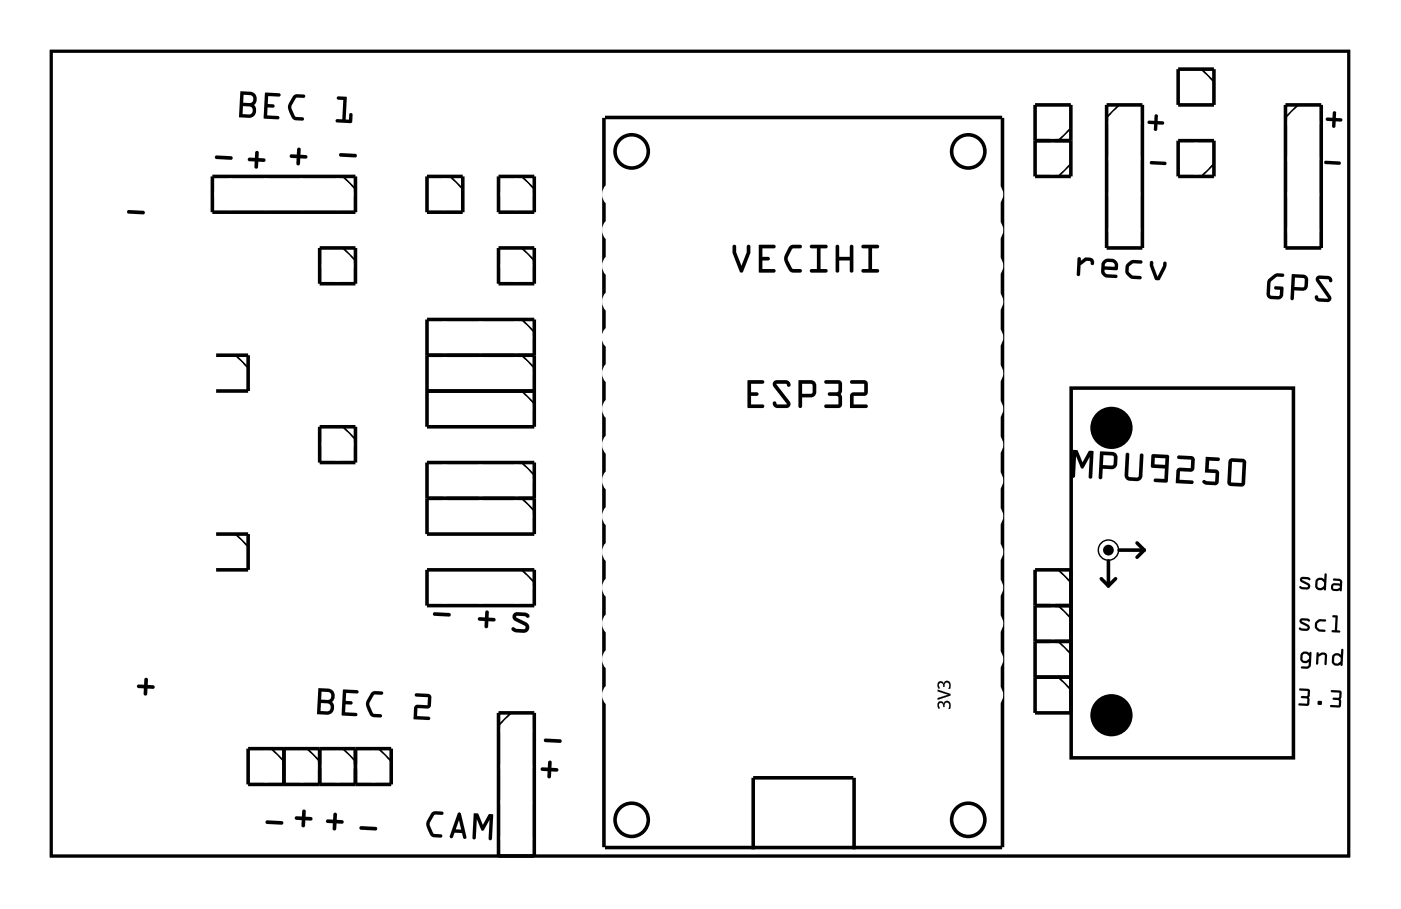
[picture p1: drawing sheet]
<svg xmlns="http://www.w3.org/2000/svg" width="99mm" height="65mm" viewBox="0 0 99 65" stroke-linecap="round" stroke-linejoin="round" font-family="sans-serif">
<path d="M3.6 3.6h92.2v57.2h-92.2z" fill="none" stroke="#000" stroke-width=".2"/>
<g fill="#000">
<path d="M9.1 14.9l1.1 .1a.13 .13 0 0 1 .1 .1 .13 .13 0 0 1-.1 .1h-1.1zM15.3 11.1h1.1a.13 .13 0 0 1 .1 .1 .13 .13 0 0 1-.1 .1h-1.1zM17.6 11.2h.5v-.4a.13 .13 0 0 1 .2-.1 .13 .13 0 0 1 .1 .2v.3h.3a.14 .14 0 0 1 .2 .2 .13 .13 0 0 1-.2 .1h-.4v.4a.13 .13 0 0 1-.1 .1 .13 .13 0 0 1-.1-.2v-.3l-.4-.1zM20.6 11h.5v-.4a.13 .13 0 0 1 .1-.1 .13 .13 0 0 1 .2 .1l-.1 .4h.4a.13 .13 0 0 1 .1 .1 .13 .13 0 0 1-.1 .2l-.4-.1v.4a.13 .13 0 0 1-.1 .1 .13 .13 0 0 1-.2-.1l.1-.4h-.5zM24.1 10.9h1.1a.13 .13 0 0 1 .1 .2 .13 .13 0 0 1-.1 .1l-1.1-.1zM81.5 8.6h.5v-.4a.12 .12 0 0 1 .1-.1 .12 .12 0 0 1 .1 .1v.4h.4a.12 .12 0 0 1 .1 .1 .14 .14 0 0 1-.2 .2l-.3-.1v.4a.12 .12 0 0 1-.2 .1 .12 .12 0 0 1-.1-.1l.1-.4h-.4zM81.7 11.5h1a.12 .12 0 0 1 .1 .1 .12 .12 0 0 1-.1 .1h-1zM94.1 11.4l1 .1a.12 .12 0 0 1 .1 .1 .12 .12 0 0 1-.1 .1l-1-.1zM94.2 8.4h.4v-.4a.12 .12 0 0 1 .2-.1 .12 .12 0 0 1 .1 .1v.4h.3a.12 .12 0 0 1 .1 .1 .12 .12 0 0 1-.1 .1h-.4v.4a.12 .12 0 0 1-.1 .1 .12 .12 0 0 1-.1-.1v-.4h-.4zM9.8 48.6h.4l.1-.3a.13 .13 0 0 1 .1-.2 .13 .13 0 0 1 .1 .2v.3l.4 .1a.13 .13 0 0 1 .1 .1 .13 .13 0 0 1-.2 .1h-.3v.4a.13 .13 0 0 1-.2 .1 .13 .13 0 0 1-.1-.1v-.4h-.4zM18.9 58.3h1.1a.13 .13 0 0 1 .1 .1 .13 .13 0 0 1-.1 .2l-1.1-.1zM21 58h.4l.1-.4a.13 .13 0 0 1 .1-.1 .13 .13 0 0 1 .1 .1v.4h.4a.13 .13 0 0 1 .1 .2 .13 .13 0 0 1-.1 .1h-.4v.3a.14 .14 0 0 1-.2 .2 .13 .13 0 0 1-.1-.2v-.4h-.4z"/>
<path d="M23.2 58.2h.5v-.4a.13 .13 0 0 1 .1-.1 .13 .13 0 0 1 .1 .2v.3h.4a.13 .13 0 0 1 .1 .2 .13 .13 0 0 1-.1 .1h-.4v.4a.13 .13 0 0 1-.2 .1 .13 .13 0 0 1-.1-.2v-.3l-.4-.1zM25.6 58.7h1.1a.13 .13 0 0 1 .1 .2 .13 .13 0 0 1-.1 .1l-1.1-.1zM30.8 43.5h1.1a.13 .13 0 0 1 .1 .2 .13 .13 0 0 1-.1 .1l-1.1-.1zM34 43.9h.4l.1-.4a.13 .13 0 0 1 .1-.1 .13 .13 0 0 1 .1 .1v.4h.4a.13 .13 0 0 1 .1 .1 .13 .13 0 0 1-.1 .1h-.4v.4a.13 .13 0 0 1-.2 .1 .13 .13 0 0 1-.1-.1v-.4h-.4zM36.5 43.6a1.11 1.11 0 0 1 .9-.1l.2 .3a.18 .18 0 0 1-.2 .1 .18 .18 0 0 1-.1-.1l-.6-.1-.1 .1 .8 .4a.39 .39 0 0 1 .2 .5 .39 .39 0 0 1-.4 .2 .94 .94 0 0 1-.9-.1v-.1a.19 .19 0 0 1 .2-.2 .19 .19 0 0 1 .2 .2h.5l.1-.1v-.2l-.8-.4-.1-.2zM38.4 54.5h.5v-.4a.13 .13 0 0 1 .2-.1 .13 .13 0 0 1 .1 .2v.3h.3a.13 .13 0 0 1 .1 .2 .13 .13 0 0 1-.1 .1h-.4v.4a.13 .13 0 0 1-.1 .1 .13 .13 0 0 1-.1-.2v-.3l-.4-.1zM38.7 52.5h1.1a.13 .13 0 0 1 .1 .1 .14 .14 0 0 1-.2 .2l-1-.1z"/>
<path d="M3.6 3.6h92.2v57.2h-92.2zM3.6 3.6v57.2h92.2v-57.2z"/>
<path d="M9.1 14.9l1.1 .1a.13 .13 0 0 1 .1 .1 .13 .13 0 0 1-.1 .1h-1.1zM9.1 14.9v.3h1.1a.13 .13 0 0 0 .1-.1 .13 .13 0 0 0-.1-.1z"/>
<path d="M15.3 11.1h1.1a.13 .13 0 0 1 .1 .1 .13 .13 0 0 1-.1 .2l-1.1-.1zM15.3 11.1v.2h1.1a.13 .13 0 0 0 .1-.1 .13 .13 0 0 0-.1-.1z"/>
<path d="M17.6 11.2h.5v-.4a.13 .13 0 0 1 .2-.1 .13 .13 0 0 1 .1 .2v.3h.3a.14 .14 0 0 1 .2 .2 .13 .13 0 0 1-.2 .1h-.4v.4a.13 .13 0 0 1-.1 .1 .13 .13 0 0 1-.1-.2v-.3l-.4-.1zM17.6 11.2l.1 .2 .4 .1v.3a.13 .13 0 0 0 .1 .2 .13 .13 0 0 0 .1-.1v-.4h.4a.13 .13 0 0 0 .2-.1 .14 .14 0 0 0-.2-.2h-.3v-.3a.13 .13 0 0 0-.1-.2 .13 .13 0 0 0-.2 .1v.4z"/>
<path d="M17.3 7.5l-.1 .6h.5a.29 .29 0 0 0 .2-.2 .29 .29 0 0 0-.2-.3zM17.3 7.5l.4 .1a.29 .29 0 0 1 .2 .3 .29 .29 0 0 1-.2 .2h-.5zM17.3 6.7v.6h.4a.29 .29 0 0 0 .3-.2 .29 .29 0 0 0-.2-.3zM17.3 6.7l.5 .1a.29 .29 0 0 1 .2 .3 .29 .29 0 0 1-.3 .2h-.4zM17.1 6.5a1.34 1.34 0 0 1 1 .2l.1 .1a.6 .6 0 0 1-.2 .7 .54 .54 0 0 1 .1 .5 .54 .54 0 0 1-.4 .4l-.7-.1zM17.1 6.5l-.1 1.8a1.32 1.32 0 0 0 1-.1l.2-.3v-.2l-.2-.2a.58 .58 0 0 0 .1-.8 1.34 1.34 0 0 0-1-.2zM18.8 6.6h1a.12 .12 0 0 1 .1 .1 .12 .12 0 0 1-.1 .2l-.8-.1v.6h.4a.12 .12 0 0 1 .1 .1 .12 .12 0 0 1-.1 .1h-.4v.6h.7a.12 .12 0 0 1 .1 .2 .12 .12 0 0 1-.1 .1l-1-.1zM18.8 6.6l-.1 1.8 1 .1a.12 .12 0 0 0 .1-.1 .12 .12 0 0 0-.1-.2h-.7v-.6h.4a.12 .12 0 0 0 .1-.1 .12 .12 0 0 0-.1-.1h-.4v-.6l.8 .1a.12 .12 0 0 0 .1-.2 .12 .12 0 0 0-.1-.1zM20.8 6.8l.2-.1h.6a.12 .12 0 0 1 .1 .1 .14 .14 0 0 1-.2 .2l-.5-.1-.3 .7 .3 .7h.5a.12 .12 0 0 1 .1 .2 .12 .12 0 0 1-.1 .1l-.7-.1-.3-.7v-.3zM20.8 6.8l-.3 .5a1.09 1.09 0 0 0 .5 1.2l.5 .1a.12 .12 0 0 0 .1-.1 .12 .12 0 0 0-.1-.2h-.5l-.3-.7 .3-.7 .5 .1a.14 .14 0 0 0 .2-.2 .12 .12 0 0 0-.1-.1h-.6zM24 6.9h.6l-.1 1.6h.3v-.4a.12 .12 0 0 1 .1-.1 .12 .12 0 0 1 .1 .2v.4l-.1 .1h-1a.12 .12 0 0 1-.1-.1 .12 .12 0 0 1 .2-.1h.3l.1-1.4h-.4zM24 6.9v.2h.4l-.1 1.4h-.3a.12 .12 0 0 0-.2 .1 .12 .12 0 0 0 .1 .1h1l.1-.5a.12 .12 0 0 0-.1-.2 .12 .12 0 0 0-.1 .1v.4h-.3l.1-1.6z"/>
<path d="M17.3 7.5l-.1 .6h.5a.29 .29 0 0 0 .2-.2 .29 .29 0 0 0-.2-.3zM17.3 6.7v.6h.4a.29 .29 0 0 0 .3-.2 .29 .29 0 0 0-.2-.3zM17.1 6.5a1.34 1.34 0 0 1 1 .2l.1 .1a.6 .6 0 0 1-.2 .7 .54 .54 0 0 1 .1 .5 .54 .54 0 0 1-.4 .4l-.7-.1zM18.8 6.6h1a.12 .12 0 0 1 .1 .1 .12 .12 0 0 1-.1 .2l-.8-.1v.6h.4a.12 .12 0 0 1 .1 .1 .12 .12 0 0 1-.1 .1h-.4v.6h.7a.12 .12 0 0 1 .1 .2 .12 .12 0 0 1-.1 .1l-1-.1zM20.8 6.8l.2-.1h.6a.12 .12 0 0 1 .1 .1 .14 .14 0 0 1-.2 .2l-.5-.1-.3 .7 .3 .7h.5a.12 .12 0 0 1 .1 .2 .12 .12 0 0 1-.1 .1l-.5-.1a1.15 1.15 0 0 1-.6-.9l.1-.3zM24 6.9h.6l-.1 1.6h.3v-.4a.12 .12 0 0 1 .1-.1 .12 .12 0 0 1 .1 .2v.4l-.1 .1h-1a.12 .12 0 0 1-.1-.1 .12 .12 0 0 1 .2-.1h.3l.1-1.4h-.4z"/>
<path d="M20.6 11h.5v-.4a.13 .13 0 0 1 .1-.1 .13 .13 0 0 1 .2 .1l-.1 .4h.4a.13 .13 0 0 1 .1 .1 .13 .13 0 0 1-.1 .2l-.4-.1v.4a.13 .13 0 0 1-.1 .1 .13 .13 0 0 1-.2-.1l.1-.4h-.5zM20.6 11v.2h.5l-.1 .4a.13 .13 0 0 0 .2 .1 .13 .13 0 0 0 .1-.1v-.4l.4 .1a.13 .13 0 0 0 .1-.2 .13 .13 0 0 0-.1-.1h-.4l.1-.4a.13 .13 0 0 0-.2-.1 .13 .13 0 0 0-.1 .1v.4z"/>
<path d="M24.1 10.9h1.1a.13 .13 0 0 1 .1 .2 .13 .13 0 0 1-.1 .1l-1.1-.1zM24.1 10.9v.2l1.1 .1a.13 .13 0 0 0 .1-.1 .13 .13 0 0 0-.1-.2z"/>
<path d="M52.1 17.4l.2 .1v.4l.3 1 .4-1v-.4a.13 .13 0 0 1 .2-.1 .13 .13 0 0 1 .1 .1v.5l-.5 1.3-.2 .1-.1-.1-.5-1.3zM52.1 17.4l-.1 .6 .5 1.3 .1 .1 .2-.1 .5-1.3v-.5a.13 .13 0 0 0-.1-.1 .13 .13 0 0 0-.2 .1v.4l-.4 1-.3-1v-.4zM53.9 17.4h1a.13 .13 0 0 1 .2 .1 .13 .13 0 0 1-.2 .1h-.8v.6h.4a.14 .14 0 0 1 .2 .2 .13 .13 0 0 1-.2 .1h-.4v.6h.8a.13 .13 0 0 1 .2 .1 .14 .14 0 0 1-.2 .2l-1-.1zM53.9 17.4v1.9l1 .1a.14 .14 0 0 0 .2-.2 .13 .13 0 0 0-.2-.1h-.8v-.6h.4a.13 .13 0 0 0 .2-.1 .14 .14 0 0 0-.2-.2h-.4v-.6h.8a.13 .13 0 0 0 .2-.1 .13 .13 0 0 0-.2-.1zM56.1 17.5l.1-.1h.6a.13 .13 0 0 1 .1 .1 .13 .13 0 0 1-.1 .1l-.5 .1-.4 .7 .4 .7h.5a.13 .13 0 0 1 .1 .1 .13 .13 0 0 1-.1 .2l-.7-.1-.3-.5a.79 .79 0 0 1-.1-.7zM56.1 17.5l-.4 .6a1.28 1.28 0 0 0 .5 1.2l.6 .1a.13 .13 0 0 0 .1-.2 .13 .13 0 0 0-.1-.1h-.5l-.4-.7 .4-.7 .5-.1a.13 .13 0 0 0 .1-.1 .13 .13 0 0 0-.1-.1h-.6zM57.5 17.4h1.1a.13 .13 0 0 1 .2 .1 .13 .13 0 0 1-.2 .1h-.3v1.5h.3a.13 .13 0 0 1 .2 .1 .14 .14 0 0 1-.2 .2h-1a.13 .13 0 0 1-.1-.2 .13 .13 0 0 1 .1-.1h.4v-1.5h-.4zM57.5 17.4l.1 .2h.4v1.5h-.4a.13 .13 0 0 0-.1 .1 .13 .13 0 0 0 .1 .2h1a.14 .14 0 0 0 .2-.2 .13 .13 0 0 0-.2-.1h-.3v-1.5h.3a.13 .13 0 0 0 .2-.1 .13 .13 0 0 0-.2-.1zM59.4 17.4l.2 .1v.7h.7v-.7a.13 .13 0 0 1 .2-.1 .13 .13 0 0 1 .1 .1v1.7a.13 .13 0 0 1-.1 .2 .14 .14 0 0 1-.2-.2v-.7h-.7v.7a.13 .13 0 0 1-.1 .2 .14 .14 0 0 1-.2-.2zM59.4 17.4l-.1 1.8a.14 .14 0 0 0 .2 .2 .13 .13 0 0 0 .1-.2v-.7h.7v.7a.14 .14 0 0 0 .2 .2 .13 .13 0 0 0 .1-.2v-1.7a.13 .13 0 0 0-.1-.1 .13 .13 0 0 0-.2 .1v.7h-.7v-.7zM61.2 17.4h1.1a.13 .13 0 0 1 .1 .1 .13 .13 0 0 1-.1 .1h-.4v1.5h.4a.13 .13 0 0 1 .1 .1 .13 .13 0 0 1-.1 .2h-1a.13 .13 0 0 1-.1-.2 .13 .13 0 0 1 .1-.1h.4v-1.5h-.5zM61.2 17.4v.2h.5v1.5h-.4a.13 .13 0 0 0-.1 .1 .13 .13 0 0 0 .1 .2h1a.13 .13 0 0 0 .1-.2 .13 .13 0 0 0-.1-.1h-.4v-1.5h.4a.13 .13 0 0 0 .1-.1 .13 .13 0 0 0-.1-.1z"/>
<path d="M52.1 17.4l.2 .1v.4l.3 1 .4-1v-.4a.13 .13 0 0 1 .2-.1 .13 .13 0 0 1 .1 .1v.5l-.5 1.3-.2 .1-.1-.1-.5-1.3zM53.9 17.4h1a.13 .13 0 0 1 .2 .1 .13 .13 0 0 1-.2 .1h-.8v.6h.4a.14 .14 0 0 1 .2 .2 .13 .13 0 0 1-.2 .1h-.4v.6h.8a.13 .13 0 0 1 .2 .1 .14 .14 0 0 1-.2 .2l-1-.1zM56.1 17.5l.1-.1h.6a.13 .13 0 0 1 .1 .1 .13 .13 0 0 1-.1 .1l-.5 .1-.4 .7 .4 .7h.5a.13 .13 0 0 1 .1 .1 .13 .13 0 0 1-.1 .2h-.5a1.23 1.23 0 0 1-.6-1v-.3zM57.5 17.4h1.1a.13 .13 0 0 1 .2 .1 .13 .13 0 0 1-.2 .1h-.3v1.5h.3a.13 .13 0 0 1 .2 .1 .14 .14 0 0 1-.2 .2h-1a.13 .13 0 0 1-.1-.2 .13 .13 0 0 1 .1-.1h.4v-1.5h-.4zM59.4 17.4l.2 .1v.7h.7v-.7a.13 .13 0 0 1 .2-.1 .13 .13 0 0 1 .1 .1v1.7a.13 .13 0 0 1-.1 .2 .14 .14 0 0 1-.2-.2v-.7h-.7v.7a.13 .13 0 0 1-.1 .2 .14 .14 0 0 1-.2-.2zM61.2 17.4h1.1a.13 .13 0 0 1 .1 .1 .13 .13 0 0 1-.1 .1h-.4v1.5h.4a.13 .13 0 0 1 .1 .1 .13 .13 0 0 1-.1 .2h-1a.13 .13 0 0 1-.1-.2 .13 .13 0 0 1 .1-.1h.4v-1.5h-.5z"/>
<path d="M76.6 18.3h.1v.2l.3-.2a.44 .44 0 0 1 .7 .4l-.2 .1-.1-.2-.3-.1-.4 .3v.7a.12 .12 0 0 1-.1 .1 .12 .12 0 0 1-.1-.1zM76.6 18.3l-.1 1.2a.12 .12 0 0 0 .1 .1 .12 .12 0 0 0 .1-.1v-.7l.4-.3 .3 .1 .1 .2 .2-.1a.44 .44 0 0 0-.7-.4l-.3 .2v-.2zM78.5 18.7l-.1 .2h.8l-.1-.1-.1-.2zM78.5 18.7l.5-.1 .1 .2 .1 .2-.8-.1zM78.4 18.5a.59 .59 0 0 1 .8-.1 .59 .59 0 0 1 .1 .8h-.9v.1l.2 .2h.6a.12 .12 0 0 1 .2 .1 .12 .12 0 0 1-.2 .1h-.7l-.2-.2a.92 .92 0 0 1 .1-1zM78.4 18.5a.84 .84 0 0 0 0 1.1l.2 .1h.6a.12 .12 0 0 0 .2-.1 .12 .12 0 0 0-.2-.1h-.6l-.2-.2v-.1h.9a.57 .57 0 0 0-.1-.7 .57 .57 0 0 0-.7-.1zM80.1 18.7l.3-.2h.6a.12 .12 0 0 1 .1 .1 .12 .12 0 0 1-.1 .1h-.6l-.2 .2-.1 .4 .3 .3h.6a.12 .12 0 0 1 .1 .1 .12 .12 0 0 1-.2 .1l-.7-.1a.68 .68 0 0 1-.1-1zM80.1 18.7a.69 .69 0 0 0-.1 .8l.3 .3h.6a.12 .12 0 0 0 .2-.1 .12 .12 0 0 0-.1-.1h-.6l-.3-.3 .1-.4 .2-.2h.6a.12 .12 0 0 0 .1-.1 .12 .12 0 0 0-.1-.1h-.6zM81.7 18.6h.2v.2l.3 .9 .4-.8v-.3l.2 .1v.3l-.5 .9-.3-.1-.4-.9zM81.7 18.6l-.1 .3 .4 .9 .3 .1a2.18 2.18 0 0 0 .5-1.2l-.2-.1v.3l-.4 .8-.3-1.1z"/>
<path d="M76.6 18.3h.1v.2l.3-.2a.44 .44 0 0 1 .7 .4l-.2 .1-.1-.2-.3-.1-.4 .3v.7a.12 .12 0 0 1-.1 .1 .12 .12 0 0 1-.1-.1zM78.5 18.7l-.1 .2h.8l-.1-.1-.1-.2zM78.4 18.5a.59 .59 0 0 1 .8-.1 .59 .59 0 0 1 .1 .8h-.9v.1l.2 .2h.6a.12 .12 0 0 1 .2 .1 .12 .12 0 0 1-.2 .1h-.7l-.2-.2a.92 .92 0 0 1 .1-1zM80.1 18.7l.3-.2h.6a.12 .12 0 0 1 .1 .1 .12 .12 0 0 1-.1 .1h-.6l-.2 .2-.1 .4 .3 .3h.6a.12 .12 0 0 1 .1 .1 .12 .12 0 0 1-.2 .1h-.5a.67 .67 0 0 1-.3-1.1zM81.7 18.6h.2l.3 1.1 .4-.8v-.3l.2 .1a2.17 2.17 0 0 1-.5 1.2l-.3-.1-.4-.9z"/>
<path d="M81.5 8.6h.5v-.4a.12 .12 0 0 1 .1-.1 .12 .12 0 0 1 .1 .1v.4h.4a.12 .12 0 0 1 .1 .1 .14 .14 0 0 1-.2 .2l-.3-.1v.4a.12 .12 0 0 1-.2 .1 .12 .12 0 0 1-.1-.1l.1-.4h-.4zM81.5 8.6l.1 .2h.4l-.1 .4a.12 .12 0 0 0 .1 .1 .12 .12 0 0 0 .2-.1v-.4l.3 .1a.14 .14 0 0 0 .2-.2 .12 .12 0 0 0-.1-.1h-.4v-.4a.12 .12 0 0 0-.1-.1 .12 .12 0 0 0-.1 .1v.4z"/>
<path d="M81.7 11.5h1a.12 .12 0 0 1 .1 .1 .12 .12 0 0 1-.1 .1h-1zM81.7 11.5v.2h1a.12 .12 0 0 0 .1-.1 .12 .12 0 0 0-.1-.1z"/>
<path d="M94.1 11.4l1 .1a.12 .12 0 0 1 .1 .1 .12 .12 0 0 1-.1 .1l-1-.1zM94.1 11.4v.2l1 .1a.12 .12 0 0 0 .1-.1 .12 .12 0 0 0-.1-.1z"/>
<path d="M94.2 8.4h.4v-.4a.12 .12 0 0 1 .2-.1 .12 .12 0 0 1 .1 .1v.4h.3a.12 .12 0 0 1 .1 .1 .12 .12 0 0 1-.1 .1h-.4v.4a.12 .12 0 0 1-.1 .1 .12 .12 0 0 1-.1-.1v-.4h-.4zM94.2 8.4v.2h.4v.4a.12 .12 0 0 0 .1 .1 .12 .12 0 0 0 .1-.1v-.4h.4a.12 .12 0 0 0 .1-.1 .12 .12 0 0 0-.1-.1h-.3v-.4a.12 .12 0 0 0-.1-.1 .12 .12 0 0 0-.2 .1v.4z"/>
<path d="M53.1 27h1a.13 .13 0 0 1 .2 .1 .14 .14 0 0 1-.2 .2h-.8v.6h.4a.13 .13 0 0 1 .2 .1 .13 .13 0 0 1-.2 .1h-.4v.6h.8a.14 .14 0 0 1 .2 .2 .13 .13 0 0 1-.2 .1h-1zM55 27.1l.2-.1h.6a.29 .29 0 0 1 .3 .1 .29 .29 0 0 1 0 .4l-.2-.1-.1-.1h-.7l1 1.4-.1 .3h-.8a.29 .29 0 0 1-.3-.2 .29 .29 0 0 1 0-.3h.2l.1 .2h.7l-1-1.2v-.2zM57 27.3v.7l.7-.1v-.6zM56.7 27h.9a.38 .38 0 0 1 .4 .4v.4a.39 .39 0 0 1-.4 .4h-.6v.7a.13 .13 0 0 1-.2 .1 .13 .13 0 0 1-.1-.1zM58.6 27h1l.2 .2v.5a.37 .37 0 0 0 0 .5v.6l-.2 .2h-.9a.13 .13 0 0 1-.2-.1 .14 .14 0 0 1 .2-.2h.8v-.5l-.6-.1a.13 .13 0 0 1-.1-.1 .13 .13 0 0 1 .1-.1l.6-.1v-.5l-.9-.1zM60.4 27h1l.2 .2v.7l-.1 .1-.1 .1h-.8v.6h.9a.13 .13 0 0 1 .1 .2 .13 .13 0 0 1-.1 .1h-1.1v-.9v-.2h.2h.8v-.6l-1-.1z"/>
<path d="M53.1 27h1a.13 .13 0 0 1 .2 .1 .14 .14 0 0 1-.2 .2h-.8v.6h.4a.13 .13 0 0 1 .2 .1 .13 .13 0 0 1-.2 .1h-.4v.6h.8a.14 .14 0 0 1 .2 .2 .13 .13 0 0 1-.2 .1h-1zM53.1 27v2h1a.13 .13 0 0 0 .2-.1 .14 .14 0 0 0-.2-.2h-.8v-.6h.4a.13 .13 0 0 0 .2-.1 .13 .13 0 0 0-.2-.1h-.4v-.6h.8a.14 .14 0 0 0 .2-.2 .13 .13 0 0 0-.2-.1zM55 27.1l.2-.1h.6a.29 .29 0 0 1 .3 .1 .29 .29 0 0 1 0 .4l-.2-.1-.1-.1h-.7l1 1.4-.1 .3h-.8a.29 .29 0 0 1-.3-.2 .29 .29 0 0 1 0-.3h.2l.1 .2h.7l-1-1.2v-.2zM55 27.1l-.1 .2v.2l1 1.2h-.8a.14 .14 0 0 0-.1-.2 .14 .14 0 0 0-.1 .1 .34 .34 0 0 0 .3 .4h.8l.1-.2v-.3l-1-1.2h.8a.14 .14 0 0 0 .1 .2 .14 .14 0 0 0 .1-.2 .34 .34 0 0 0-.3-.3h-.6zM57 27.3v.7l.7-.1v-.6zM57 27.3h.7v.6l-.7 .1zM56.7 27h.9a.38 .38 0 0 1 .4 .4v.4a.39 .39 0 0 1-.4 .4h-.6v.7a.13 .13 0 0 1-.2 .1 .13 .13 0 0 1-.1-.1zM56.7 27v1.9a.13 .13 0 0 0 .1 .1 .13 .13 0 0 0 .2-.1v-.7h.6a.39 .39 0 0 0 .4-.4v-.4a.38 .38 0 0 0-.4-.4zM58.6 27h.9l.2 .1 .1 .2v.4l-.1 .3 .1 .2v.6l-.3 .2h-.8a.13 .13 0 0 1-.2-.1 .14 .14 0 0 1 .2-.2h.8v-.5l-.6-.1a.13 .13 0 0 1-.1-.1 .13 .13 0 0 1 .1-.1l.6-.1v-.5l-.9-.1zM58.6 27v.2l.9 .1v.5l-.6 .1a.13 .13 0 0 0-.1 .1 .13 .13 0 0 0 .1 .1l.6 .1v.5h-.8a.14 .14 0 0 0-.2 .2 .13 .13 0 0 0 .2 .1h.8l.3-.2v-.6l-.1-.2 .1-.3v-.4l-.1-.2-.2-.1zM60.4 27h1l.2 .2v.7l-.1 .1-.1 .1h-.8v.6h.9a.13 .13 0 0 1 .1 .2 .13 .13 0 0 1-.1 .1h-1.1v-.9v-.2h.2h.8v-.6l-1-.1zM60.4 27v.2l1 .1v.6h-.8h-.2v.2v.9h1.1a.13 .13 0 0 0 .1-.1 .13 .13 0 0 0-.1-.2h-.9v-.6h.8l.1-.1 .1-.1v-.7l-.2-.2z"/>
<path d="M76.2 32h.3l.4 .8 .4-.8h.3v1.9a.13 .13 0 0 1-.2 .1 .13 .13 0 0 1-.1-.1l.1-1.5-.6 .9-.4-.9-.1 1.4a.13 .13 0 0 1-.1 .1 .13 .13 0 0 1-.1-.1zM78.4 32.3l-.1 .7h.7l.1-.6zM78.1 32.1h.9a.38 .38 0 0 1 .4 .4l-.1 .5a.39 .39 0 0 1-.4 .3h-.6v.6a.13 .13 0 0 1-.2 .1 .13 .13 0 0 1-.1-.1zM80 32.2h.2l-.1 1.6 .1 .1h.5l.2-.1v-1.5a.13 .13 0 0 1 .2-.1 .13 .13 0 0 1 .1 .1l-.1 1.5a.39 .39 0 0 1-.4 .4l-.5-.1a.39 .39 0 0 1-.3-.4zM81.8 32.3h1.1l.1 .1-.1 1.8-.1 .1-.8-.1a.13 .13 0 0 1-.1-.1 .13 .13 0 0 1 .2-.1h.6v-.7l-.9-.1zM82 32.5v.5h.7l.1-.4zM83.6 32.4h1l.2 .2v.7l-.1 .1-.2 .1h-.7v.6h.8a.14 .14 0 0 1 .2 .2 .13 .13 0 0 1-.2 .1l-1.1-.1v-.8l.1-.2 .2-.1 .8 .1v-.7h-.9zM85.6 32.4l.9 .1a.13 .13 0 0 1 .1 .1 .13 .13 0 0 1-.1 .1h-.6l-.1 .6 .7 .1 .1 .2-.1 .7-.2 .2-.7-.1-.2-.1a.13 .13 0 0 1 0-.2 .13 .13 0 0 1 .2 0l.7 .1v-.6h-.7zM87.5 32.8l-.1 1.5h.8v-1.5zM87.3 32.6l.2-.1 .7 .1 .3 .2-.1 1.5-.2 .2h-.8l-.2-.2v-1.5z"/>
<path d="M76.2 32h.3l.4 .8 .4-.8h.3v1.9a.13 .13 0 0 1-.2 .1 .13 .13 0 0 1-.1-.1l.1-1.5-.6 .9-.4-.9-.1 1.4a.13 .13 0 0 1-.1 .1 .13 .13 0 0 1-.1-.1zM76.2 32l-.1 1.8a.13 .13 0 0 0 .1 .1 .13 .13 0 0 0 .1-.1l.1-1.4 .4 .9 .6-.9-.1 1.5a.13 .13 0 0 0 .1 .1 .13 .13 0 0 0 .2-.1v-1.9h-.3l-.4 .8-.4-.8zM78.4 32.3l-.1 .7h.7l.1-.6zM78.4 32.3l.7 .1-.1 .6h-.7zM78.1 32.1h.9a.38 .38 0 0 1 .4 .4l-.1 .5a.39 .39 0 0 1-.4 .3h-.6v.6a.13 .13 0 0 1-.2 .1 .13 .13 0 0 1-.1-.1zM78.1 32.1l-.1 1.8a.13 .13 0 0 0 .1 .1 .13 .13 0 0 0 .2-.1v-.6h.6a.39 .39 0 0 0 .4-.3l.1-.5a.38 .38 0 0 0-.4-.4zM80 32.2h.2l-.1 1.6 .1 .1h.5l.1-.1 .1-1.5a.13 .13 0 0 1 .2-.1 .13 .13 0 0 1 .1 .1l-.1 1.5a.39 .39 0 0 1-.4 .4l-.5-.1a.39 .39 0 0 1-.3-.4zM80 32.2l-.1 1.5a.38 .38 0 0 0 .3 .4l.5 .1a.39 .39 0 0 0 .4-.4l.1-1.5a.13 .13 0 0 0-.1-.1 .13 .13 0 0 0-.2 .1v1.5l-.2 .1h-.5l-.1-.1 .1-1.6zM81.8 32.3h1.1l.1 .1-.1 1.8-.1 .1-.8-.1a.13 .13 0 0 1-.1-.1 .13 .13 0 0 1 .2-.1h.6v-.7l-1-.1zM81.8 32.3v.9l.9 .1v.7h-.6a.13 .13 0 0 0-.2 .1 .13 .13 0 0 0 .1 .1l.8 .1 .1-.1 .1-1.8-.1-.1zM82 32.5v.5h.7l.1-.4zM82 32.5h.8l-.1 .5h-.7zM83.6 32.4h1l.2 .2v.7l-.1 .1-.2 .1h-.7v.6h.8a.14 .14 0 0 1 .2 .2 .13 .13 0 0 1-.2 .1l-1.1-.1v-.8l.1-.2 .2-.1 .8 .1v-.7h-.9zM83.6 32.4l.1 .2h.9v.7l-.8-.1-.2 .1-.1 .2v.8l1.1 .1a.13 .13 0 0 0 .2-.1 .14 .14 0 0 0-.2-.2h-.8v-.6h.7l.2-.1 .1-.1v-.7l-.2-.2zM85.6 32.4l.9 .1a.13 .13 0 0 1 .1 .1 .13 .13 0 0 1-.1 .1h-.6l-.1 .6 .7 .1 .1 .2-.1 .7-.2 .2-.7-.1-.2-.1a.13 .13 0 0 1 0-.2 .13 .13 0 0 1 .2 0l.7 .1v-.6h-.7zM85.6 32.4v1.2h.7v.6l-.7-.1a.12 .12 0 0 0-.2 0 .12 .12 0 0 0 0 .2l.2 .1 .7 .1 .2-.2 .1-.7-.1-.2-.7-.1 .1-.6h.6a.13 .13 0 0 0 .1-.1 .13 .13 0 0 0-.1-.1zM87.5 32.8l-.1 1.5h.8v-1.5zM87.5 32.8h.7v1.5h-.8zM87.3 32.6l.2-.1 .7 .1 .3 .2-.1 1.5-.2 .2h-.8l-.2-.2v-1.5zM87.3 32.6l-.1 .2v1.5l.2 .2h.8l.2-.2 .1-1.5-.3-.2-.7-.1z"/>
<path d="M90.1 19.8a.88 .88 0 0 1 1.1-.3l-.1 .2h-.4l-.5 .3v1h.6l.1-.4h-.3a.12 .12 0 0 1-.1-.2 .12 .12 0 0 1 .1-.1l.5 .1v.5a.37 .37 0 0 1-.4 .4l-.4-.1a.36 .36 0 0 1-.4-.3l.1-.8zM92 19.7l-.1 .7h.7v-.6zM91.7 19.5h.8a.36 .36 0 0 1 .4 .4v.4a.37 .37 0 0 1-.4 .4l-.6-.1v.6a.12 .12 0 0 1-.2 .1 .12 .12 0 0 1-.1-.1zM93.5 19.6h.8a.27 .27 0 0 1 .3 .1 .27 .27 0 0 1-.1 .3h-.1l-.1-.2h-.6l.8 1.4-.1 .2h-.7a.27 .27 0 0 1-.3-.1 .27 .27 0 0 1 0-.3h.2l.1 .2h.6l-.8-1.2-.1-.2z"/>
<path d="M90.1 19.8l.3-.3a.64 .64 0 0 1 .7-.1l.1 .2-.5 .1-.5 .3v1h.6l.1-.4h-.3a.12 .12 0 0 1-.1-.2 .12 .12 0 0 1 .1-.1l.5 .1v.5a.37 .37 0 0 1-.4 .4l-.4-.1a.36 .36 0 0 1-.4-.3l.1-.8zM90.1 19.8l-.1 .3-.1 .8a.36 .36 0 0 0 .4 .3l.4 .1a.36 .36 0 0 0 .4-.4v-.5l-.5-.1a.12 .12 0 0 0-.1 .1 .12 .12 0 0 0 .1 .2h.3l-.1 .4h-.6v-1l.5-.3h.4a.12 .12 0 0 0 .1-.1 .12 .12 0 0 0-.1-.2 .89 .89 0 0 0-1 .4zM92 19.7l-.1 .7h.7v-.6zM92 19.7l.6 .1v.6h-.7zM91.7 19.5h.8a.36 .36 0 0 1 .4 .4v.4a.37 .37 0 0 1-.4 .4l-.6-.1v.6a.12 .12 0 0 1-.2 .1 .12 .12 0 0 1-.1-.1zM91.7 19.5l-.1 1.7a.12 .12 0 0 0 .1 .1 .12 .12 0 0 0 .2-.1v-.6l.6 .1a.36 .36 0 0 0 .4-.4v-.4a.36 .36 0 0 0-.4-.4zM93.5 19.6h.8a.27 .27 0 0 1 .3 .1 .27 .27 0 0 1-.1 .3h-.1l-.1-.2h-.6l.8 1.4-.1 .2h-.7a.27 .27 0 0 1-.3-.1 .27 .27 0 0 1 0-.3h.2l.1 .2h.6l-.8-1.2-.1-.2zM93.5 19.6l-.1 .2 .1 .2 .8 1.2-.7-.1a.13 .13 0 0 0-.1-.1 .13 .13 0 0 0-.1 .1 .32 .32 0 0 0 .3 .3h.7l.1-.1v-.3l-.8-1.2h.6l.1 .1a.12 .12 0 0 0 .1 .1 .12 .12 0 0 0 .1-.1 .32 .32 0 0 0-.3-.3z"/>
<path d="M9.8 48.6h.4v-.3a.14 .14 0 0 1 .2-.2 .13 .13 0 0 1 .1 .2v.3l.4 .1a.13 .13 0 0 1 .1 .1 .13 .13 0 0 1-.2 .1h-.3v.4a.13 .13 0 0 1-.2 .1 .13 .13 0 0 1-.1-.1v-.4h-.4zM9.8 48.6v.3h.4v.4a.13 .13 0 0 0 .1 .1 .13 .13 0 0 0 .2-.1v-.4h.3a.13 .13 0 0 0 .2-.1 .13 .13 0 0 0-.1-.1l-.4-.1v-.3a.13 .13 0 0 0-.1-.2 .13 .13 0 0 0-.1 .2l-.1 .3z"/>
<path d="M18.9 58.3h1.1a.13 .13 0 0 1 .1 .1 .13 .13 0 0 1-.1 .2l-1.1-.1zM18.9 58.3v.2l1.1 .1a.13 .13 0 0 0 .1-.2 .13 .13 0 0 0-.1-.1z"/>
<path d="M21 58h.4l.1-.4a.13 .13 0 0 1 .1-.1 .13 .13 0 0 1 .1 .1v.4h.4a.13 .13 0 0 1 .1 .2 .13 .13 0 0 1-.1 .1h-.4v.3a.14 .14 0 0 1-.2 .2 .13 .13 0 0 1-.1-.2v-.4h-.4zM21 58v.2h.4v.4a.13 .13 0 0 0 .1 .2 .14 .14 0 0 0 .2-.2v-.3h.4a.13 .13 0 0 0 .1-.1 .13 .13 0 0 0-.1-.2h-.4v-.4a.13 .13 0 0 0-.1-.1 .13 .13 0 0 0-.1 .1l-.1 .4z"/>
<path d="M23.2 58.2h.5v-.4a.13 .13 0 0 1 .1-.1 .13 .13 0 0 1 .1 .2v.3h.4a.13 .13 0 0 1 .1 .2 .13 .13 0 0 1-.1 .1h-.4v.4a.13 .13 0 0 1-.2 .1 .13 .13 0 0 1-.1-.2v-.3l-.4-.1zM23.2 58.2v.2l.4 .1v.3a.13 .13 0 0 0 .1 .2 .13 .13 0 0 0 .2-.1v-.4h.4a.13 .13 0 0 0 .1-.1 .13 .13 0 0 0-.1-.2h-.4v-.3a.13 .13 0 0 0-.1-.2 .13 .13 0 0 0-.1 .1v.4z"/>
<path d="M22.8 49.9v.6h.4a.29 .29 0 0 0 .3-.3 .29 .29 0 0 0-.2-.2zM22.8 49.9l.5 .1a.29 .29 0 0 1 .2 .2 .29 .29 0 0 1-.3 .3h-.4zM22.8 49.1v.6h.5a.29 .29 0 0 0 .2-.3 .29 .29 0 0 0-.2-.3zM22.8 49.1h.5a.29 .29 0 0 1 .2 .3 .29 .29 0 0 1-.2 .3h-.5zM22.6 48.9a1.34 1.34 0 0 1 1 .2l.1 .1a.6 .6 0 0 1-.1 .7v-.1a.54 .54 0 0 1 .1 .6 .54 .54 0 0 1-.5 .4l-.7-.1zM22.6 48.9l-.1 1.8a1.32 1.32 0 0 0 1.1-.1l.1-.3v-.3l-.1-.2a.58 .58 0 0 0 0-.7 1.34 1.34 0 0 0-1-.2zM24.4 49h.9a.12 .12 0 0 1 .2 .1 .14 .14 0 0 1-.2 .2l-.7-.1-.1 .6h.4a.12 .12 0 0 1 .1 .1 .12 .12 0 0 1-.1 .1h-.4v.6h.8a.12 .12 0 0 1 .1 .2 .12 .12 0 0 1-.1 .1l-1-.1zM24.4 49l-.1 1.8 1 .1a.12 .12 0 0 0 .1-.1 .12 .12 0 0 0-.1-.2h-.8v-.6h.4a.12 .12 0 0 0 .1-.1 .12 .12 0 0 0-.1-.1h-.4l.1-.6 .7 .1a.14 .14 0 0 0 .2-.2 .12 .12 0 0 0-.2-.1zM26.4 49.2l.2-.1h.5a.12 .12 0 0 1 .1 .1 .12 .12 0 0 1-.1 .1h-.5l-.4 .7 .3 .7h.5a.12 .12 0 0 1 .1 .1 .12 .12 0 0 1-.1 .2l-.6-.1-.4-.7v-.3zM26.4 49.2l-.3 .5a1.09 1.09 0 0 0 .5 1.2l.4 .1a.12 .12 0 0 0 .1-.2 .12 .12 0 0 0-.1-.1h-.5l-.3-.7 .4-.7h.5a.12 .12 0 0 0 .1-.1 .12 .12 0 0 0-.1-.1h-.5zM29.5 49.3h.9l.2 .1v.7l-.1 .2h-.9v.6h.8a.12 .12 0 0 1 .2 .1 .12 .12 0 0 1-.2 .1h-1l.1-1h.9v-.6h-.9zM29.5 49.3v.2h.9v.6h-.9l-.1 1h1a.12 .12 0 0 0 .2-.1 .12 .12 0 0 0-.2-.1h-.8v-.6h.9l.1-.2v-.7l-.2-.1z"/>
<path d="M22.8 49.9v.6h.4a.29 .29 0 0 0 .3-.3 .29 .29 0 0 0-.2-.2zM22.8 49.1v.6h.5a.29 .29 0 0 0 .2-.3 .29 .29 0 0 0-.2-.3zM22.6 48.9a1.34 1.34 0 0 1 1 .2l.1 .1a.6 .6 0 0 1-.1 .7 .54 .54 0 0 1 .1 .5 .54 .54 0 0 1-.5 .4l-.7-.1zM24.4 49h.9a.12 .12 0 0 1 .2 .1 .14 .14 0 0 1-.2 .2l-.7-.1-.1 .6h.4a.12 .12 0 0 1 .1 .1 .12 .12 0 0 1-.1 .1h-.4v.6h.8a.12 .12 0 0 1 .1 .2 .12 .12 0 0 1-.1 .1l-1-.1zM26.4 49.2l.2-.1h.5a.12 .12 0 0 1 .1 .1 .12 .12 0 0 1-.1 .1h-.5l-.4 .7 .3 .7h.5a.12 .12 0 0 1 .1 .1 .12 .12 0 0 1-.1 .2l-.4-.1a1.15 1.15 0 0 1-.6-.9l.1-.3zM29.5 49.3h.9l.2 .1v.7l-.1 .2h-.9v.6h.8a.12 .12 0 0 1 .2 .1 .12 .12 0 0 1-.2 .1h-1l.1-1h.9v-.6h-.9z"/>
<path d="M25.6 58.7h1.1a.13 .13 0 0 1 .1 .2 .13 .13 0 0 1-.1 .1l-1.1-.1zM25.6 58.7v.2l1.1 .1a.13 .13 0 0 0 .1-.1 .13 .13 0 0 0-.1-.2z"/>
<path d="M30.7 57.7l.1-.1h.6a.12 .12 0 0 1 .1 .2 .12 .12 0 0 1-.1 .1h-.5l-.4 .6 .3 .7h.5a.12 .12 0 0 1 .1 .2 .12 .12 0 0 1-.1 .1l-.6-.1-.4-.7v-.3zM30.7 57.7l-.4 .6a1.09 1.09 0 0 0 .5 1.2h.5a.12 .12 0 0 0 .1-.1 .12 .12 0 0 0-.1-.1l-.5-.1-.3-.7 .4-.6h.5a.12 .12 0 0 0 .1-.1 .12 .12 0 0 0-.1-.2h-.6zM32.6 58.2l-.2 .7h.3zM32.6 58.2l.2 .7h-.4zM32.5 57.7l.2 .1 .4 1.6-.1 .2-.1-.1-.1-.3-.5-.1-.2 .4-.2-.1zM32.5 57.7l-.6 1.7 .2 .1 .2-.4 .5 .1 .1 .3 .1 .1 .1-.2-.4-1.6zM33.7 57.8h.2l.4 .8 .4-.8h.3l-.1 1.8a.12 .12 0 0 1-.1 .1 .12 .12 0 0 1-.1-.2l.1-1.3-.5 .8-.4-.8-.1 1.3a.12 .12 0 0 1-.1 .1 .12 .12 0 0 1-.2-.1zM33.7 57.8l-.2 1.7a.12 .12 0 0 0 .2 .1 .12 .12 0 0 0 .1-.1l.1-1.3 .4 .8 .5-.8-.1 1.3a.12 .12 0 0 0 .1 .2 .12 .12 0 0 0 .1-.1l.1-1.8h-.3l-.4 .8-.4-.8z"/>
<path d="M30.7 57.7l.1-.1h.6a.12 .12 0 0 1 .1 .2 .12 .12 0 0 1-.1 .1h-.5l-.4 .6 .3 .7 .5 .1a.12 .12 0 0 1 .1 .1 .12 .12 0 0 1-.1 .1h-.5a1.15 1.15 0 0 1-.5-.9v-.3zM32.6 58.2l-.2 .7h.3zM32.5 57.7l.2 .1 .4 1.6-.1 .2-.1-.1-.1-.3-.5-.1-.2 .4-.2-.1zM33.7 57.8h.2l.4 .8 .4-.8h.3l-.1 1.8a.12 .12 0 0 1-.1 .1 .12 .12 0 0 1-.1-.2l.1-1.3-.5 .8-.4-.8-.1 1.3a.12 .12 0 0 1-.1 .1 .12 .12 0 0 1-.2-.1z"/>
<path d="M30.8 43.5h1.1a.13 .13 0 0 1 .1 .2 .13 .13 0 0 1-.1 .1l-1.1-.1zM30.8 43.5v.2l1.1 .1a.13 .13 0 0 0 .1-.1 .13 .13 0 0 0-.1-.2z"/>
<path d="M34 43.9h.4l.1-.4a.13 .13 0 0 1 .1-.1 .13 .13 0 0 1 .1 .1v.4h.4a.13 .13 0 0 1 .1 .1 .13 .13 0 0 1-.1 .1h-.4v.4a.13 .13 0 0 1-.2 .1 .13 .13 0 0 1-.1-.1v-.4h-.4zM34 43.9v.2h.4v.4a.13 .13 0 0 0 .1 .1 .13 .13 0 0 0 .2-.1v-.4h.4a.13 .13 0 0 0 .1-.1 .13 .13 0 0 0-.1-.1h-.4v-.4a.13 .13 0 0 0-.1-.1 .13 .13 0 0 0-.1 .1l-.1 .4z"/>
<path d="M36.5 43.6a1.11 1.11 0 0 1 .9-.1l.2 .3a.18 .18 0 0 1-.2 .1 .18 .18 0 0 1-.1-.1l-.6-.1-.1 .1 .8 .4a.39 .39 0 0 1 .2 .5 .39 .39 0 0 1-.4 .2 .94 .94 0 0 1-.9-.1v-.1a.19 .19 0 0 1 .2-.2 .19 .19 0 0 1 .2 .2h.5l.1-.1v-.2l-.8-.4-.1-.2zM36.5 43.6l-.1 .2 .1 .2 .8 .4v.2l-.1 .1h-.5a.19 .19 0 0 0-.2-.2 .19 .19 0 0 0-.2 .2v.1a1.09 1.09 0 0 0 1.2 0l.1-.2-.1-.3-.9-.5 .1-.1 .6 .1a.18 .18 0 0 0 .1 .1 .18 .18 0 0 0 .2-.1l-.2-.3a1.1 1.1 0 0 0-.9 .1z"/>
<path d="M38.4 54.5h.5v-.4a.13 .13 0 0 1 .2-.1 .13 .13 0 0 1 .1 .2v.3h.3a.14 .14 0 0 1 .2 .2 .13 .13 0 0 1-.2 .1h-.4v.4a.13 .13 0 0 1-.1 .1 .13 .13 0 0 1-.1-.2v-.3l-.4-.1zM38.4 54.5l.1 .2 .4 .1v.3a.13 .13 0 0 0 .1 .2 .13 .13 0 0 0 .1-.1v-.4h.4a.13 .13 0 0 0 .1-.1 .13 .13 0 0 0-.1-.1l-.3-.1v-.3a.13 .13 0 0 0-.1-.2 .13 .13 0 0 0-.2 .1v.4z"/>
<path d="M38.7 52.5h1.1a.13 .13 0 0 1 .1 .1 .14 .14 0 0 1-.2 .2l-1-.1zM38.7 52.5v.2l1 .1a.14 .14 0 0 0 .2-.2 .13 .13 0 0 0-.1-.1z"/>
<path d="M66.6 49.9l.3-.1 .1 .2a.27 .27 0 0 1 .4-.2 .27 .27 0 0 1 .1 .4v.1h-.2l.1-.1a.2 .2 0 0 0 0-.2 .2 .2 0 0 0-.3-.1 .2 .2 0 0 0 0 .3h-.1a.19 .19 0 0 0-.1-.3 .19 .19 0 0 0-.3 .1 .19 .19 0 0 0 .1 .3l-.1-.1zM66.6 49l.9 .3v.1l-.9 .3v-.1l.8-.3-.8-.2zM66.6 48.5l.3-.1 .1 .2a.27 .27 0 0 1 .4-.2 .27 .27 0 0 1 .1 .4v.1h-.2l.1-.1a.2 .2 0 0 0 0-.3 .2 .2 0 0 0-.3 0 .2 .2 0 0 0 0 .3h-.1a.19 .19 0 0 0-.1-.3 .19 .19 0 0 0-.3 .1 .19 .19 0 0 0 .1 .3l-.1-.1z"/>
<path d="M66.6 49.9l.3-.1 .1 .2a.25 .25 0 0 1 .3-.2 .25 .25 0 0 1 .2 .3v.3h-.2a.23 .23 0 0 0 .1-.4 .23 .23 0 0 0-.3 0v.2h-.1a.19 .19 0 0 0-.1-.3 .19 .19 0 0 0-.3 .1 .19 .19 0 0 0 .2 .3l-.1 .1-.1-.2zM66.6 49.9v.3l.1 .1a.19 .19 0 0 1-.1-.3 .19 .19 0 0 1 .3-.1 .19 .19 0 0 1 .1 .3h.1a.21 .21 0 0 1 0-.3 .21 .21 0 0 1 .3 .1 .21 .21 0 0 1 0 .2v.2l.1-.1v-.1a.27 .27 0 0 0-.1-.4 .27 .27 0 0 0-.4 .2l-.1-.2zM66.6 49l.9 .3v.1l-.9 .3v-.1l.8-.3-.8-.2zM66.6 49v.1l.8 .2-.8 .3v.1l.9-.3v-.1zM66.6 48.4h.3l.1 .2a.25 .25 0 0 1 .3-.2 .25 .25 0 0 1 .2 .3v.2h-.2a.23 .23 0 0 0 .1-.3 .23 .23 0 0 0-.3-.1v.3h-.1a.19 .19 0 0 0-.1-.3 .19 .19 0 0 0-.3 .1 .19 .19 0 0 0 .2 .3h-.1l-.1-.1zM66.6 48.5v.3l.1 .1a.19 .19 0 0 1-.1-.3 .19 .19 0 0 1 .3-.1 .19 .19 0 0 1 .1 .3h.1a.21 .21 0 0 1 0-.3 .21 .21 0 0 1 .3 0 .21 .21 0 0 1 0 .3v.1h.1v-.1a.27 .27 0 0 0-.1-.4 .27 .27 0 0 0-.4 .2l-.1-.2z"/>
<path d="M92.3 48.9h.6l.1 .1v1l-.1 .1h-.7l.1-.2 .5 .1v-.4h-.4v-.1v-.1h.4l.1-.3-.6-.1zM92.3 48.9v.1l.6 .1-.1 .3h-.4v.1l.4 .1v.4h-.5l-.1 .1h.7l.1-.1v-1l-.1-.1zM93.6 49.8h.3l-.1 .2h-.2zM93.6 49.8v.2h.2l.1-.2zM94.5 49h.6l.2 .1-.1 1-.1 .1h-.7l.1-.1h.6v-.4h-.4l-.1-.1 .1-.1h.4v-.3h-.6zM94.5 49v.2h.6v.3l-.4 .1h-.1l.5 .1v.4h-.6l-.1 .1h.7l.1-.1 .1-1-.2-.1z"/>
<path d="M92.3 48.9h.6l.1 .1v1l-.1 .1h-.7l.1-.2 .5 .1v-.4l-.4-.1v-.1h.4l.1-.3-.6-.1zM93.6 49.8h.3l-.1 .2h-.2zM94.5 49h.6l.2 .1-.1 1-.1 .1h-.7l.1-.1h.6v-.4l-.5-.1 .1-.1h.4v-.3h-.6z"/>
<path d="M92.3 44h.7v.2l-.6-.1 .5 .3a.24 .24 0 0 1 .1 .2 .24 .24 0 0 1-.2 .2l-.6-.1 .1-.1h.5l-.5-.3v-.2zM92.3 44v.1v.2l.5 .3v.1l-.5-.1-.1 .1 .6 .1a.24 .24 0 0 0 .2-.2 .24 .24 0 0 0-.1-.2l-.5-.3h.6v-.1zM93.5 44.1l.2-.1h.5l-.1 .1h-.4l-.2 .2v.3l.2 .1h.4v.2l-.5-.1a.45 .45 0 0 1-.1-.7zM93.5 44.1l-.1 .2v.4l.2 .1 .5 .1v-.2h-.4l-.2-.1v-.3l.2-.2h.4v-.1h-.4zM94.6 43.7l.4 .1-.1 1h.3l-.1 .1h-.5v-.1h.2v-.9l-.2-.1zM94.6 43.7l.1 .1 .1 .1v.9h-.2v.1h.5v-.1h-.2l.1-1z"/>
<path d="M92.3 44h.7v.2l-.6-.1 .5 .3a.24 .24 0 0 1 .1 .2 .24 .24 0 0 1-.2 .2l-.6-.1 .1-.1 .5 .1v-.1l-.5-.3v-.2zM93.5 44.1l.2-.1h.5l-.1 .1h-.4l-.2 .2v.2l.2 .2 .4 .1v.1h-.4a.44 .44 0 0 1-.2-.8zM94.6 43.7l.4 .1-.1 1h.3l-.1 .1h-.5v-.1h.2v-.9l-.2-.1z"/>
<path d="M92.4 41h.6v.2h-.5l.4 .2a.24 .24 0 0 1 .1 .3 .24 .24 0 0 1-.2 .2l-.5-.1v-.2l.5 .1 .1-.1-.5-.3-.1-.1zM92.4 41l-.1 .2 .1 .1 .5 .3-.1 .1-.5-.1v.2l.5 .1a.24 .24 0 0 0 .2-.2 .24 .24 0 0 0-.1-.3l-.4-.2h.5v-.2zM93.6 41.2v.5l.2 .1 .2-.2v-.2l-.2-.2zM93.6 41.2h.2l.2 .2v.2l-.2 .2-.2-.1zM93.5 41.1l.2-.1 .3 .2 .1-.4 .1-.1-.1 1.2-.1-.1a.36 .36 0 0 1-.4 .1 .36 .36 0 0 1-.2-.3zM93.5 41.1l-.1 .5 .1 .2a.37 .37 0 0 0 .5 0l.1 .1 .1-1.2-.1 .1-.1 .4-.3-.2zM94.7 41.6v.2h.3l.1-.1v-.1zM94.7 41.6h.4v.1l-.1 .1h-.3zM94.7 41.1h.5l.1 .2v.7l-.2-.1-.4 .1a.28 .28 0 0 1-.2-.3 .28 .28 0 0 1 .3-.3l.3 .1 .1-.1-.1-.1-.4-.1zM94.7 41.1v.1l.4 .1 .1 .1v.1l-.4-.1a.28 .28 0 0 0-.3 .3 .28 .28 0 0 0 .2 .3l.4-.1 .2 .1v-.7l-.1-.2z"/>
<path d="M92.4 41h.6v.2h-.5l.4 .2a.24 .24 0 0 1 .1 .3 .24 .24 0 0 1-.2 .2l-.5-.1v-.2l.5 .1 .1-.1-.5-.3-.1-.1zM93.6 41.2v.5l.2 .1 .2-.2v-.2l-.2-.2zM93.5 41.1l.2-.1 .3 .2 .1-.4 .1-.1-.1 1.2-.1-.1a.36 .36 0 0 1-.4 .1 .36 .36 0 0 1-.2-.3zM94.7 41.6v.2h.3l.1-.1v-.1zM94.7 41.1h.5l.1 .2v.7l-.2-.1-.4 .1a.28 .28 0 0 1-.2-.3 .28 .28 0 0 1 .3-.3l.3 .1 .1-.1-.1-.1-.4-.1z"/>
<path d="M92.6 46.5l-.1 .3 .3 .1 .1-.1 .1-.2-.2-.2zM92.5 46.4l.1-.1 .4 .1 .1-.1v.1v.9l-.3 .2h-.4v-.2h.5v-.3a.36 .36 0 0 1-.5 0l-.1-.2zM93.5 46.3h.1v.2a.34 .34 0 0 1 .4-.2 .34 .34 0 0 1 .2 .3v.6h-.1v-.6l-.2-.1-.3 .1v.6h-.1zM94.8 46.6l-.1 .4 .3 .1 .2-.1v-.3l-.2-.1zM94.7 46.5l.2-.1 .3 .1v-.4h.2l-.1 1.2-.1-.1a.36 .36 0 0 1-.4 .1 .36 .36 0 0 1-.2-.3z"/>
<path d="M92.6 46.5l-.1 .3 .3 .1 .1-.1 .1-.2-.2-.2zM92.6 46.5l.2-.1 .2 .2-.1 .2-.1 .1-.3-.1zM92.5 46.4l.1-.1 .4 .1 .1-.1v1l-.3 .2-.4-.1v-.1h.4l.1-.1v-.2l-.3 .1-.3-.2v-.4zM92.5 46.4l-.2 .4 .2 .2a.35 .35 0 0 0 .4 0v.3h-.5v.2h.4l.3-.2v-.9v-.1l-.1 .1-.4-.1zM93.5 46.3h.1v.2a.35 .35 0 0 1 .6 .1v.6h-.2l.1-.6-.2-.1-.3 .1v.6h-.1zM93.5 46.3v.9h.1v-.6l.3-.1 .2 .1v.6h.1v-.6a.28 .28 0 0 0-.4-.2l-.2 .1v-.2zM94.8 46.6l-.1 .4 .3 .1 .2-.1v-.3l-.2-.1zM94.8 46.6h.2l.2 .1v.3l-.2 .1-.3-.1zM94.7 46.5l.2-.1 .3 .1v-.4h.2l-.1 1.2-.1-.1a.36 .36 0 0 1-.4 .1 .36 .36 0 0 1-.2-.3zM94.7 46.5l-.1 .5 .1 .2a.37 .37 0 0 0 .5 0l.1 .1 .1-1.2h-.2v.4l-.3-.1z"/>
</g>
<g fill="none" stroke="#000" stroke-width=".25">
<path d="M5.5 4.5l2.3 1-.9 2.3-2.4-.9zM15.1 12.5h10.1v2.6h-10.1zM22.7 17.6h2.5v2.6h-2.5zM30.3 12.5h2.6v2.6h-2.6zM35.4 17.6h2.5v2.6h-2.5zM35.4 12.5h2.5v2.6h-2.5zM42.9 8.4v51.8M43 8.3h28.2M71.2 8.4v51.8M73.5 7.5h2.5v5h-2.5zM73.5 10h2.5M78.6 7.5h2.5v10.1h-2.5z"/>
<path d="M83.7 4.9h2.5v2.6h-2.5zM83.7 10h2.5v2.5h-2.5zM91.3 7.5h2.5v10.1h-2.5zM10 25.2h2.5v2.6h-2.5zM10 37.9h2.5v2.6h-2.5zM15.1 25.2h2.5v2.6h-2.5zM15.1 37.9h2.5v2.6h-2.5zM22.7 30.3h2.5v2.6h-2.5zM30.3 27.8h7.6M30.3 22.7h7.6v7.6h-7.6zM30.3 32.9h7.6v5h-7.6zM30.3 25.2h7.6"/>
<path d="M30.3 35.4h7.6M76.1 27.6h15.7v26.2h-15.7zM78.7 39.8v1.8M79.5 39.1h1.7M80.7 38.6l.5 .5M81.2 39.1l-.5 .5M87.6 22.1h2.5v2.5h-2.5zM4.9 55.7h2.6v2.6h-2.6zM17.6 53.2h10.2v2.5h-10.2zM20.2 53.2v2.5M22.7 53.2v2.5M25.2 53.2v2.5"/>
<path d="M30.3 40.5h7.6v2.5h-7.6zM35.4 50.6h2.5v10.2h-2.5zM60.6 55.2h-7.1v5.1M60.6 55.2v5.1M73.5 40.5h2.5v10.1h-2.5zM73.5 43h2.5M73.5 45.6h2.5M73.5 48.1h2.5M78.2 41.1l.5 .5M79.2 41.1l-.5 .5M88.7 55.7h2.6v2.6h-2.6zM43 60.2h28.2"/>
<circle cx="44.9" cy="10.8" r="1.18"/>
<circle cx="68.8" cy="10.8" r="1.18"/>
<circle cx="78.7" cy="39.1" r=".25"/>
<circle cx="44.9" cy="58.2" r="1.18"/>
<circle cx="68.8" cy="58.2" r="1.18"/>
</g>
<g fill="none" stroke="#000" stroke-width=".13">
<path d="M7 5.1l.5 1.2M24.4 17.6l.8 .9M24.4 12.5l.8 .9M32 12.5l.9 .9M37.1 12.5l.8 .9M37.1 17.6l.8 .9M76 9.1l-.8 .9M76 11.6l-.8 .9M79.5 7.5l-.9 .8M85.3 4.9l.9 .9M86.2 11.6l-.9 .9M92.2 7.5l-.9 .8"/>
<path d="M11.7 37.9l.8 .9M11.7 25.2l.8 .9M16.7 37.9l.9 .9M16.7 25.2l.9 .9M24.4 30.3l.8 .9M37.1 27.8l.8 .9M37.1 25.2l.8 .9M37.1 32.9l.8 .8M37.1 35.4l.8 .9M37.1 22.7l.8 .9M89.2 22.1l.9 .9M6.6 55.7l.9 .9"/>
<path d="M19.3 53.2l.9 .9M21.8 53.2l.9 .9M24.4 53.2l.8 .9M26.9 53.2l.9 .9M36.3 50.6l-.9 .9M37.1 40.5l.8 .9M75.2 40.5l.8 .9M75.2 43l.8 .9M75.2 45.6l.8 .8M75.2 48.1l.8 .9M90.4 55.7l.9 .9"/>
</g>
<circle cx="78.7" cy="39.1" r=".72" fill="none" stroke="#000" stroke-width=".1"/>
<g fill="#000">
<circle cx="78.7" cy="39.1" r=".25"/>
<circle cx="78.9" cy="30.4" r="1.5"/>
<circle cx="78.9" cy="50.8" r="1.5"/>
</g>
<circle cx="24" cy="18.9" r=".74" fill="#fff"/>
<circle cx="24" cy="18.9" r=".74" fill="none" stroke="#fff" stroke-width=".76" stroke-linecap="butt"/>
<circle cx="36.7" cy="29" r=".74" fill="#fff"/>
<circle cx="36.7" cy="29" r=".74" fill="none" stroke="#fff" stroke-width=".76" stroke-linecap="butt"/>
<circle cx="34.1" cy="29" r=".74" fill="#fff"/>
<circle cx="34.1" cy="29" r=".74" fill="none" stroke="#fff" stroke-width=".76" stroke-linecap="butt"/>
<circle cx="31.6" cy="29" r=".74" fill="#fff"/>
<circle cx="31.6" cy="29" r=".74" fill="none" stroke="#fff" stroke-width=".76" stroke-linecap="butt"/>
<circle cx="74.8" cy="8.7" r=".74" fill="#fff"/>
<circle cx="74.8" cy="8.7" r=".74" fill="none" stroke="#fff" stroke-width=".76" stroke-linecap="butt"/>
<circle cx="74.8" cy="11.3" r=".74" fill="#fff"/>
<circle cx="74.8" cy="11.3" r=".74" fill="none" stroke="#fff" stroke-width=".76" stroke-linecap="butt"/>
<circle cx="90" cy="34.1" r=".74" fill="#fff"/>
<circle cx="90" cy="34.1" r=".74" fill="none" stroke="#fff" stroke-width=".76" stroke-linecap="butt"/>
<circle cx="90" cy="36.7" r=".74" fill="#fff"/>
<circle cx="90" cy="36.7" r=".74" fill="none" stroke="#fff" stroke-width=".76" stroke-linecap="butt"/>
<circle cx="90" cy="39.2" r=".74" fill="#fff"/>
<circle cx="90" cy="39.2" r=".74" fill="none" stroke="#fff" stroke-width=".76" stroke-linecap="butt"/>
<circle cx="90" cy="41.7" r=".74" fill="#fff"/>
<circle cx="90" cy="41.7" r=".74" fill="none" stroke="#fff" stroke-width=".76" stroke-linecap="butt"/>
<circle cx="90" cy="44.3" r=".74" fill="#fff"/>
<circle cx="90" cy="44.3" r=".74" fill="none" stroke="#fff" stroke-width=".76" stroke-linecap="butt"/>
<circle cx="90" cy="46.8" r=".74" fill="#fff"/>
<circle cx="90" cy="46.8" r=".74" fill="none" stroke="#fff" stroke-width=".76" stroke-linecap="butt"/>
<circle cx="90" cy="49.4" r=".74" fill="#fff"/>
<circle cx="90" cy="49.4" r=".74" fill="none" stroke="#fff" stroke-width=".76" stroke-linecap="butt"/>
<circle cx="90" cy="51.9" r=".74" fill="#fff"/>
<circle cx="90" cy="51.9" r=".74" fill="none" stroke="#fff" stroke-width=".76" stroke-linecap="butt"/>
<circle cx="90" cy="29" r=".74" fill="#fff"/>
<circle cx="90" cy="29" r=".74" fill="none" stroke="#fff" stroke-width=".76" stroke-linecap="butt"/>
<circle cx="90" cy="31.6" r=".74" fill="#fff"/>
<circle cx="90" cy="31.6" r=".74" fill="none" stroke="#fff" stroke-width=".76" stroke-linecap="butt"/>
<circle cx="69.7" cy="49.4" r=".57" fill="#fff"/>
<circle cx="69.7" cy="49.4" r=".57" fill="none" stroke="#fff" stroke-width=".43"/>
<path d="M68.5 48.9l.5-.2h1.3a.66 .66 0 0 1 .7 .7 .66 .66 0 0 1-.7 .6h-1.3a.66 .66 0 0 1-.6-.4 .66 .66 0 0 1 .1-.7zM69.2 49.4a.41 .41 0 0 0 .8 0 .41 .41 0 0 0-.8 0z" fill="#fff"/>
<g fill="none" stroke="#fff" stroke-width=".51">
<path d="M68.5 48.9l.5-.2h1.3a.66 .66 0 0 1 .7 .7 .66 .66 0 0 1-.7 .6h-1.3a.66 .66 0 0 1-.6-.4 .66 .66 0 0 1 .1-.7z"/>
<circle cx="69.6" cy="49.4" r=".41"/>
</g>
<circle cx="69.7" cy="46.8" r=".57" fill="#fff"/>
<circle cx="69.7" cy="46.8" r=".57" fill="none" stroke="#fff" stroke-width=".43"/>
<path d="M68.5 46.4l.5-.2h1.3a.66 .66 0 0 1 .7 .6 .66 .66 0 0 1-.7 .7h-1.3a.66 .66 0 0 1-.6-.4 .66 .66 0 0 1 .1-.7zM69.2 46.8a.45 .45 0 0 0 .9 0 .45 .45 0 0 0-.9 0z" fill="#fff"/>
<g fill="none" stroke="#fff" stroke-width=".51">
<path d="M68.5 46.4l.5-.2h1.3a.66 .66 0 0 1 .7 .6 .66 .66 0 0 1-.7 .7h-1.3a.66 .66 0 0 1-.6-.4 .66 .66 0 0 1 .1-.7z"/>
<circle cx="69.6" cy="46.8" r=".41"/>
</g>
<circle cx="69.7" cy="44.3" r=".57" fill="#fff"/>
<circle cx="69.7" cy="44.3" r=".57" fill="none" stroke="#fff" stroke-width=".43"/>
<path d="M68.5 43.8l.5-.2h1.3a.66 .66 0 0 1 .7 .7 .66 .66 0 0 1-.7 .6h-1.3a.66 .66 0 0 1-.6-.4 .66 .66 0 0 1 .1-.7zM69.2 44.3a.45 .45 0 0 0 .9 0 .45 .45 0 0 0-.9 0z" fill="#fff"/>
<g fill="none" stroke="#fff" stroke-width=".51">
<path d="M68.5 43.8l.5-.2h1.3a.66 .66 0 0 1 .7 .7 .66 .66 0 0 1-.7 .6h-1.3a.66 .66 0 0 1-.6-.4 .66 .66 0 0 1 .1-.7z"/>
<circle cx="69.6" cy="44.3" r=".41"/>
</g>
<circle cx="69.7" cy="41.7" r=".57" fill="#fff"/>
<circle cx="69.7" cy="41.7" r=".57" fill="none" stroke="#fff" stroke-width=".43"/>
<path d="M68.5 41.3l.5-.2h1.3a.66 .66 0 0 1 .7 .6 .66 .66 0 0 1-.7 .7h-1.3a.66 .66 0 0 1-.6-.4 .66 .66 0 0 1 .1-.7zM69.2 41.7a.45 .45 0 0 0 .9 0 .45 .45 0 0 0-.9 0z" fill="#fff"/>
<g fill="none" stroke="#fff" stroke-width=".51">
<path d="M68.5 41.3l.5-.2h1.3a.66 .66 0 0 1 .7 .6 .66 .66 0 0 1-.7 .7h-1.3a.66 .66 0 0 1-.6-.4 .66 .66 0 0 1 .1-.7z"/>
<circle cx="69.6" cy="41.7" r=".41"/>
</g>
<circle cx="69.7" cy="39.2" r=".57" fill="#fff"/>
<circle cx="69.7" cy="39.2" r=".57" fill="none" stroke="#fff" stroke-width=".43"/>
<path d="M68.5 38.7l.5-.2h1.3a.66 .66 0 0 1 .7 .7 .66 .66 0 0 1-.7 .7h-1.3a.66 .66 0 0 1-.6-.4 .66 .66 0 0 1 .1-.8zM69.2 39.2a.45 .45 0 0 0 .9 0 .45 .45 0 0 0-.9 0z" fill="#fff"/>
<g fill="none" stroke="#fff" stroke-width=".51">
<path d="M68.5 38.7l.5-.2h1.3a.66 .66 0 0 1 .7 .7 .66 .66 0 0 1-.7 .7h-1.3a.66 .66 0 0 1-.6-.4 .66 .66 0 0 1 .1-.8z"/>
<circle cx="69.6" cy="39.2" r=".41"/>
</g>
<circle cx="69.7" cy="36.7" r=".57" fill="#fff"/>
<circle cx="69.7" cy="36.7" r=".57" fill="none" stroke="#fff" stroke-width=".43"/>
<path d="M68.5 36.2l.5-.2h1.3a.66 .66 0 0 1 .7 .7 .66 .66 0 0 1-.7 .6h-1.3a.66 .66 0 0 1-.6-.4 .66 .66 0 0 1 .1-.7zM69.2 36.7a.45 .45 0 0 0 .9 0 .45 .45 0 0 0-.9 0z" fill="#fff"/>
<g fill="none" stroke="#fff" stroke-width=".51">
<path d="M68.5 36.2l.5-.2h1.3a.66 .66 0 0 1 .7 .7 .66 .66 0 0 1-.7 .6h-1.3a.66 .66 0 0 1-.6-.4 .66 .66 0 0 1 .1-.7z"/>
<circle cx="69.6" cy="36.7" r=".41"/>
</g>
<circle cx="69.7" cy="34.1" r=".57" fill="#fff"/>
<circle cx="69.7" cy="34.1" r=".57" fill="none" stroke="#fff" stroke-width=".43"/>
<path d="M68.5 33.7l.5-.2h1.3a.66 .66 0 0 1 .7 .6 .66 .66 0 0 1-.7 .7h-1.3a.66 .66 0 0 1-.6-.4 .66 .66 0 0 1 .1-.7zM69.2 34.1a.45 .45 0 0 0 .9 0 .45 .45 0 0 0-.9 0z" fill="#fff"/>
<g fill="none" stroke="#fff" stroke-width=".51">
<path d="M68.5 33.7l.5-.2h1.3a.66 .66 0 0 1 .7 .6 .66 .66 0 0 1-.7 .7h-1.3a.66 .66 0 0 1-.6-.4 .66 .66 0 0 1 .1-.7z"/>
<circle cx="69.6" cy="34.1" r=".41"/>
</g>
<circle cx="69.7" cy="31.6" r=".57" fill="#fff"/>
<circle cx="69.7" cy="31.6" r=".57" fill="none" stroke="#fff" stroke-width=".43"/>
<path d="M68.5 31.1l.5-.2h1.3a.66 .66 0 0 1 .7 .7 .66 .66 0 0 1-.7 .6h-1.3a.66 .66 0 0 1-.6-.4 .66 .66 0 0 1 .1-.7zM69.2 31.6a.45 .45 0 0 0 .9 0 .45 .45 0 0 0-.9 0z" fill="#fff"/>
<g fill="none" stroke="#fff" stroke-width=".51">
<path d="M68.5 31.1l.5-.2h1.3a.66 .66 0 0 1 .7 .7 .66 .66 0 0 1-.7 .6h-1.3a.66 .66 0 0 1-.6-.4 .66 .66 0 0 1 .1-.7z"/>
<circle cx="69.6" cy="31.6" r=".41"/>
</g>
<circle cx="69.7" cy="29" r=".57" fill="#fff"/>
<circle cx="69.7" cy="29" r=".57" fill="none" stroke="#fff" stroke-width=".43"/>
<path d="M68.5 28.6l.5-.2h1.3a.66 .66 0 0 1 .7 .6 .66 .66 0 0 1-.7 .7h-1.3a.66 .66 0 0 1-.6-.4 .66 .66 0 0 1 .1-.7zM69.2 29a.45 .45 0 0 0 .9 0 .45 .45 0 0 0-.9 0z" fill="#fff"/>
<g fill="none" stroke="#fff" stroke-width=".51">
<path d="M68.5 28.6l.5-.2h1.3a.66 .66 0 0 1 .7 .6 .66 .66 0 0 1-.7 .7h-1.3a.66 .66 0 0 1-.6-.4 .66 .66 0 0 1 .1-.7z"/>
<circle cx="69.6" cy="29" r=".41"/>
</g>
<circle cx="69.7" cy="26.5" r=".57" fill="#fff"/>
<circle cx="69.7" cy="26.5" r=".57" fill="none" stroke="#fff" stroke-width=".43"/>
<path d="M68.5 26l.5-.2h1.3a.66 .66 0 0 1 .7 .7 .66 .66 0 0 1-.7 .7h-1.3a.66 .66 0 0 1-.6-.4 .66 .66 0 0 1 .1-.8zM69.2 26.5a.45 .45 0 0 0 .9 0 .45 .45 0 0 0-.9 0z" fill="#fff"/>
<g fill="none" stroke="#fff" stroke-width=".51">
<path d="M68.5 26l.5-.2h1.3a.66 .66 0 0 1 .7 .7 .66 .66 0 0 1-.7 .7h-1.3a.66 .66 0 0 1-.6-.4 .66 .66 0 0 1 .1-.8z"/>
<circle cx="69.6" cy="26.5" r=".41"/>
</g>
<circle cx="69.7" cy="24" r=".57" fill="#fff"/>
<circle cx="69.7" cy="24" r=".57" fill="none" stroke="#fff" stroke-width=".43"/>
<path d="M68.5 23.5l.5-.2h1.3a.66 .66 0 0 1 .7 .7 .66 .66 0 0 1-.7 .6h-1.3a.66 .66 0 0 1-.6-.4 .66 .66 0 0 1 .1-.7zM69.2 24a.45 .45 0 0 0 .9 0 .45 .45 0 0 0-.9 0z" fill="#fff"/>
<g fill="none" stroke="#fff" stroke-width=".51">
<path d="M68.5 23.5l.5-.2h1.3a.66 .66 0 0 1 .7 .7 .66 .66 0 0 1-.7 .6h-1.3a.66 .66 0 0 1-.6-.4 .66 .66 0 0 1 .1-.7z"/>
<circle cx="69.6" cy="24" r=".41"/>
</g>
<circle cx="69.7" cy="21.4" r=".57" fill="#fff"/>
<circle cx="69.7" cy="21.4" r=".57" fill="none" stroke="#fff" stroke-width=".43"/>
<path d="M68.5 21l.5-.2h1.3a.66 .66 0 0 1 .7 .6 .66 .66 0 0 1-.7 .7h-1.3a.66 .66 0 0 1-.6-.4 .66 .66 0 0 1 .1-.7zM69.2 21.4a.45 .45 0 0 0 .9 0 .45 .45 0 0 0-.9 0z" fill="#fff"/>
<g fill="none" stroke="#fff" stroke-width=".51">
<path d="M68.5 21l.5-.2h1.3a.66 .66 0 0 1 .7 .6 .66 .66 0 0 1-.7 .7h-1.3a.66 .66 0 0 1-.6-.4 .66 .66 0 0 1 .1-.7z"/>
<circle cx="69.6" cy="21.4" r=".41"/>
</g>
<circle cx="69.7" cy="18.9" r=".57" fill="#fff"/>
<circle cx="69.7" cy="18.9" r=".57" fill="none" stroke="#fff" stroke-width=".43"/>
<path d="M68.5 18.4l.5-.2h1.3a.66 .66 0 0 1 .7 .7 .66 .66 0 0 1-.7 .6h-1.3a.66 .66 0 0 1-.6-.4 .66 .66 0 0 1 .1-.7zM69.2 18.9a.45 .45 0 0 0 .9 0 .45 .45 0 0 0-.9 0z" fill="#fff"/>
<g fill="none" stroke="#fff" stroke-width=".51">
<path d="M68.5 18.4l.5-.2h1.3a.66 .66 0 0 1 .7 .7 .66 .66 0 0 1-.7 .6h-1.3a.66 .66 0 0 1-.6-.4 .66 .66 0 0 1 .1-.7z"/>
<circle cx="69.6" cy="18.9" r=".41"/>
</g>
<circle cx="69.7" cy="16.3" r=".57" fill="#fff"/>
<circle cx="69.7" cy="16.3" r=".57" fill="none" stroke="#fff" stroke-width=".43"/>
<path d="M68.5 15.9l.5-.2h1.3a.66 .66 0 0 1 .7 .6 .66 .66 0 0 1-.7 .7h-1.3a.66 .66 0 0 1-.6-.4 .66 .66 0 0 1 .1-.7zM69.2 16.3a.45 .45 0 0 0 .9 0 .45 .45 0 0 0-.9 0z" fill="#fff"/>
<g fill="none" stroke="#fff" stroke-width=".51">
<path d="M68.5 15.9l.5-.2h1.3a.66 .66 0 0 1 .7 .6 .66 .66 0 0 1-.7 .7h-1.3a.66 .66 0 0 1-.6-.4 .66 .66 0 0 1 .1-.7z"/>
<circle cx="69.6" cy="16.3" r=".41"/>
</g>
<circle cx="69.7" cy="13.8" r=".57" fill="#fff"/>
<circle cx="69.7" cy="13.8" r=".57" fill="none" stroke="#fff" stroke-width=".43"/>
<path d="M68.5 13.3l.5-.2h1.3a.66 .66 0 0 1 .7 .7 .66 .66 0 0 1-.7 .7h-1.3a.66 .66 0 0 1-.6-.4 .66 .66 0 0 1 .1-.8zM69.2 13.8a.45 .45 0 0 0 .9 0 .45 .45 0 0 0-.9 0z" fill="#fff"/>
<g fill="none" stroke="#fff" stroke-width=".51">
<path d="M68.5 13.3l.5-.2h1.3a.66 .66 0 0 1 .7 .7 .66 .66 0 0 1-.7 .7h-1.3a.66 .66 0 0 1-.6-.4 .66 .66 0 0 1 .1-.8z"/>
<circle cx="69.6" cy="13.8" r=".41"/>
</g>
<circle cx="44.3" cy="13.8" r=".57" fill="#fff"/>
<circle cx="44.3" cy="13.8" r=".57" fill="none" stroke="#fff" stroke-width=".43"/>
<path d="M43.2 13.3l.5-.2h1.3a.66 .66 0 0 1 .6 .7 .66 .66 0 0 1-.6 .7h-1.3a.66 .66 0 0 1-.6-.4 .66 .66 0 0 1 .1-.8zM43.9 13.8a.41 .41 0 0 0 .8 0 .41 .41 0 0 0-.8 0z" fill="#fff"/>
<g fill="none" stroke="#fff" stroke-width=".51">
<path d="M43.2 13.3l.5-.2h1.3a.66 .66 0 0 1 .6 .7 .66 .66 0 0 1-.6 .7h-1.3a.66 .66 0 0 1-.6-.4 .66 .66 0 0 1 .1-.8z"/>
<circle cx="44.3" cy="13.8" r=".41"/>
</g>
<circle cx="44.3" cy="16.3" r=".57" fill="#fff"/>
<circle cx="44.3" cy="16.3" r=".57" fill="none" stroke="#fff" stroke-width=".43"/>
<path d="M43.2 15.9l.5-.2h1.3a.66 .66 0 0 1 .6 .6 .66 .66 0 0 1-.6 .7h-1.3a.66 .66 0 0 1-.6-.4 .66 .66 0 0 1 .1-.7zM43.9 16.3a.41 .41 0 0 0 .8 0 .41 .41 0 0 0-.8 0z" fill="#fff"/>
<g fill="none" stroke="#fff" stroke-width=".51">
<path d="M43.2 15.9l.5-.2h1.3a.66 .66 0 0 1 .6 .6 .66 .66 0 0 1-.6 .7h-1.3a.66 .66 0 0 1-.6-.4 .66 .66 0 0 1 .1-.7z"/>
<circle cx="44.3" cy="16.3" r=".41"/>
</g>
<circle cx="44.3" cy="18.9" r=".57" fill="#fff"/>
<circle cx="44.3" cy="18.9" r=".57" fill="none" stroke="#fff" stroke-width=".43"/>
<path d="M43.2 18.4l.5-.2h1.3a.66 .66 0 0 1 .6 .7 .66 .66 0 0 1-.6 .6h-1.3a.66 .66 0 0 1-.6-.4 .66 .66 0 0 1 .1-.7zM43.9 18.9a.41 .41 0 0 0 .8 0 .41 .41 0 0 0-.8 0z" fill="#fff"/>
<g fill="none" stroke="#fff" stroke-width=".51">
<path d="M43.2 18.4l.5-.2h1.3a.66 .66 0 0 1 .6 .7 .66 .66 0 0 1-.6 .6h-1.3a.66 .66 0 0 1-.6-.4 .66 .66 0 0 1 .1-.7z"/>
<circle cx="44.3" cy="18.9" r=".41"/>
</g>
<circle cx="44.3" cy="21.4" r=".57" fill="#fff"/>
<circle cx="44.3" cy="21.4" r=".57" fill="none" stroke="#fff" stroke-width=".43"/>
<path d="M43.2 21l.5-.2h1.3a.66 .66 0 0 1 .6 .6 .66 .66 0 0 1-.6 .7h-1.3a.66 .66 0 0 1-.6-.4 .66 .66 0 0 1 .1-.7zM43.9 21.4a.41 .41 0 0 0 .8 0 .41 .41 0 0 0-.8 0z" fill="#fff"/>
<g fill="none" stroke="#fff" stroke-width=".51">
<path d="M43.2 21l.5-.2h1.3a.66 .66 0 0 1 .6 .6 .66 .66 0 0 1-.6 .7h-1.3a.66 .66 0 0 1-.6-.4 .66 .66 0 0 1 .1-.7z"/>
<circle cx="44.3" cy="21.4" r=".41"/>
</g>
<circle cx="44.3" cy="24" r=".57" fill="#fff"/>
<circle cx="44.3" cy="24" r=".57" fill="none" stroke="#fff" stroke-width=".43"/>
<path d="M43.2 23.5l.4-.2h1.4a.66 .66 0 0 1 .6 .7 .66 .66 0 0 1-.6 .6h-1.4a.66 .66 0 0 1-.6-.4 .66 .66 0 0 1 .2-.7zM43.9 24a.41 .41 0 0 0 .8 0 .41 .41 0 0 0-.8 0z" fill="#fff"/>
<g fill="none" stroke="#fff" stroke-width=".51">
<path d="M43.2 23.5l.4-.2h1.4a.66 .66 0 0 1 .6 .7 .66 .66 0 0 1-.6 .6h-1.4a.66 .66 0 0 1-.6-.4 .66 .66 0 0 1 .2-.7z"/>
<circle cx="44.3" cy="24" r=".41"/>
</g>
<circle cx="44.3" cy="26.5" r=".57" fill="#fff"/>
<circle cx="44.3" cy="26.5" r=".57" fill="none" stroke="#fff" stroke-width=".43"/>
<path d="M43.2 26l.5-.2h1.3a.66 .66 0 0 1 .6 .7 .66 .66 0 0 1-.6 .7h-1.3a.66 .66 0 0 1-.6-.4 .66 .66 0 0 1 .1-.8zM43.9 26.5a.41 .41 0 0 0 .8 0 .41 .41 0 0 0-.8 0z" fill="#fff"/>
<g fill="none" stroke="#fff" stroke-width=".51">
<path d="M43.2 26l.5-.2h1.3a.66 .66 0 0 1 .6 .7 .66 .66 0 0 1-.6 .7h-1.3a.66 .66 0 0 1-.6-.4 .66 .66 0 0 1 .1-.8z"/>
<circle cx="44.3" cy="26.5" r=".41"/>
</g>
<circle cx="44.3" cy="29" r=".57" fill="#fff"/>
<circle cx="44.3" cy="29" r=".57" fill="none" stroke="#fff" stroke-width=".43"/>
<path d="M43.2 28.6l.5-.2h1.3a.66 .66 0 0 1 .6 .6 .66 .66 0 0 1-.6 .7h-1.3a.66 .66 0 0 1-.6-.4 .66 .66 0 0 1 .1-.7zM43.9 29a.41 .41 0 0 0 .8 0 .41 .41 0 0 0-.8 0z" fill="#fff"/>
<g fill="none" stroke="#fff" stroke-width=".51">
<path d="M43.2 28.6l.5-.2h1.3a.66 .66 0 0 1 .6 .6 .66 .66 0 0 1-.6 .7h-1.3a.66 .66 0 0 1-.6-.4 .66 .66 0 0 1 .1-.7z"/>
<circle cx="44.3" cy="29" r=".41"/>
</g>
<circle cx="44.3" cy="31.6" r=".57" fill="#fff"/>
<circle cx="44.3" cy="31.6" r=".57" fill="none" stroke="#fff" stroke-width=".43"/>
<path d="M43.2 31.1l.5-.2h1.3a.66 .66 0 0 1 .6 .7 .66 .66 0 0 1-.6 .6h-1.3a.66 .66 0 0 1-.6-.4 .66 .66 0 0 1 .1-.7zM43.9 31.6a.41 .41 0 0 0 .8 0 .41 .41 0 0 0-.8 0z" fill="#fff"/>
<g fill="none" stroke="#fff" stroke-width=".51">
<path d="M43.2 31.1l.5-.2h1.3a.66 .66 0 0 1 .6 .7 .66 .66 0 0 1-.6 .6h-1.3a.66 .66 0 0 1-.6-.4 .66 .66 0 0 1 .1-.7z"/>
<circle cx="44.3" cy="31.6" r=".41"/>
</g>
<circle cx="44.3" cy="34.1" r=".57" fill="#fff"/>
<circle cx="44.3" cy="34.1" r=".57" fill="none" stroke="#fff" stroke-width=".43"/>
<path d="M43.2 33.7l.5-.2h1.3a.66 .66 0 0 1 .6 .6 .66 .66 0 0 1-.6 .7h-1.3a.66 .66 0 0 1-.6-.4 .66 .66 0 0 1 .1-.7zM43.9 34.1a.41 .41 0 0 0 .8 0 .41 .41 0 0 0-.8 0z" fill="#fff"/>
<g fill="none" stroke="#fff" stroke-width=".51">
<path d="M43.2 33.7l.5-.2h1.3a.66 .66 0 0 1 .6 .6 .66 .66 0 0 1-.6 .7h-1.3a.66 .66 0 0 1-.6-.4 .66 .66 0 0 1 .1-.7z"/>
<circle cx="44.3" cy="34.1" r=".41"/>
</g>
<circle cx="44.3" cy="36.7" r=".57" fill="#fff"/>
<circle cx="44.3" cy="36.7" r=".57" fill="none" stroke="#fff" stroke-width=".43"/>
<path d="M43.2 36.2l.5-.2h1.3a.66 .66 0 0 1 .6 .7 .66 .66 0 0 1-.6 .6h-1.3a.66 .66 0 0 1-.6-.4 .66 .66 0 0 1 .1-.7zM43.9 36.7a.41 .41 0 0 0 .8 0 .41 .41 0 0 0-.8 0z" fill="#fff"/>
<g fill="none" stroke="#fff" stroke-width=".51">
<path d="M43.2 36.2l.5-.2h1.3a.66 .66 0 0 1 .6 .7 .66 .66 0 0 1-.6 .6h-1.3a.66 .66 0 0 1-.6-.4 .66 .66 0 0 1 .1-.7z"/>
<circle cx="44.3" cy="36.7" r=".41"/>
</g>
<circle cx="44.3" cy="39.2" r=".57" fill="#fff"/>
<circle cx="44.3" cy="39.2" r=".57" fill="none" stroke="#fff" stroke-width=".43"/>
<path d="M43.2 38.7l.5-.2h1.3a.66 .66 0 0 1 .6 .7 .66 .66 0 0 1-.6 .7h-1.3a.66 .66 0 0 1-.6-.4 .66 .66 0 0 1 .1-.8zM43.9 39.2a.41 .41 0 0 0 .8 0 .41 .41 0 0 0-.8 0z" fill="#fff"/>
<g fill="none" stroke="#fff" stroke-width=".51">
<path d="M43.2 38.7l.5-.2h1.3a.66 .66 0 0 1 .6 .7 .66 .66 0 0 1-.6 .7h-1.3a.66 .66 0 0 1-.6-.4 .66 .66 0 0 1 .1-.8z"/>
<circle cx="44.3" cy="39.2" r=".41"/>
</g>
<circle cx="44.3" cy="41.7" r=".57" fill="#fff"/>
<circle cx="44.3" cy="41.7" r=".57" fill="none" stroke="#fff" stroke-width=".43"/>
<path d="M43.2 41.3l.5-.2h1.3a.66 .66 0 0 1 .6 .6 .66 .66 0 0 1-.6 .7h-1.3a.66 .66 0 0 1-.6-.4 .66 .66 0 0 1 .1-.7zM43.9 41.7a.41 .41 0 0 0 .8 0 .41 .41 0 0 0-.8 0z" fill="#fff"/>
<g fill="none" stroke="#fff" stroke-width=".51">
<path d="M43.2 41.3l.5-.2h1.3a.66 .66 0 0 1 .6 .6 .66 .66 0 0 1-.6 .7h-1.3a.66 .66 0 0 1-.6-.4 .66 .66 0 0 1 .1-.7z"/>
<circle cx="44.3" cy="41.7" r=".41"/>
</g>
<circle cx="44.3" cy="44.3" r=".57" fill="#fff"/>
<circle cx="44.3" cy="44.3" r=".57" fill="none" stroke="#fff" stroke-width=".43"/>
<path d="M43.2 43.8l.5-.2h1.3a.66 .66 0 0 1 .6 .7 .66 .66 0 0 1-.6 .6h-1.3a.66 .66 0 0 1-.6-.4 .66 .66 0 0 1 .1-.7zM43.9 44.3a.41 .41 0 0 0 .8 0 .41 .41 0 0 0-.8 0z" fill="#fff"/>
<g fill="none" stroke="#fff" stroke-width=".51">
<path d="M43.2 43.8l.5-.2h1.3a.66 .66 0 0 1 .6 .7 .66 .66 0 0 1-.6 .6h-1.3a.66 .66 0 0 1-.6-.4 .66 .66 0 0 1 .1-.7z"/>
<circle cx="44.3" cy="44.3" r=".41"/>
</g>
<circle cx="44.3" cy="46.8" r=".57" fill="#fff"/>
<circle cx="44.3" cy="46.8" r=".57" fill="none" stroke="#fff" stroke-width=".43"/>
<path d="M43.2 46.4l.5-.2h1.3a.66 .66 0 0 1 .6 .6 .66 .66 0 0 1-.6 .7h-1.3a.66 .66 0 0 1-.6-.4 .66 .66 0 0 1 .1-.7zM43.9 46.8a.41 .41 0 0 0 .8 0 .41 .41 0 0 0-.8 0z" fill="#fff"/>
<g fill="none" stroke="#fff" stroke-width=".51">
<path d="M43.2 46.4l.5-.2h1.3a.66 .66 0 0 1 .6 .6 .66 .66 0 0 1-.6 .7h-1.3a.66 .66 0 0 1-.6-.4 .66 .66 0 0 1 .1-.7z"/>
<circle cx="44.3" cy="46.8" r=".41"/>
</g>
<circle cx="44.3" cy="49.4" r=".57" fill="#fff"/>
<circle cx="44.3" cy="49.4" r=".57" fill="none" stroke="#fff" stroke-width=".43"/>
<path d="M43.2 48.9l.5-.2h1.3a.66 .66 0 0 1 .6 .7 .66 .66 0 0 1-.6 .6h-1.3a.66 .66 0 0 1-.6-.4 .66 .66 0 0 1 .1-.7zM43.9 49.4a.41 .41 0 0 0 .8 0 .41 .41 0 0 0-.8 0z" fill="#fff"/>
<g fill="none" stroke="#fff" stroke-width=".51">
<path d="M43.2 48.9l.5-.2h1.3a.66 .66 0 0 1 .6 .7 .66 .66 0 0 1-.6 .6h-1.3a.66 .66 0 0 1-.6-.4 .66 .66 0 0 1 .1-.7z"/>
<circle cx="44.3" cy="49.4" r=".41"/>
</g>
<circle cx="26.5" cy="54.4" r=".74" fill="#fff"/>
<circle cx="26.5" cy="54.4" r=".74" fill="none" stroke="#fff" stroke-width=".76" stroke-linecap="butt"/>
<circle cx="84.9" cy="11.3" r=".74" fill="#fff"/>
<circle cx="84.9" cy="11.3" r=".74" fill="none" stroke="#fff" stroke-width=".76" stroke-linecap="butt"/>
<circle cx="84.9" cy="6.2" r=".74" fill="#fff"/>
<circle cx="84.9" cy="6.2" r=".74" fill="none" stroke="#fff" stroke-width=".76" stroke-linecap="butt"/>
<circle cx="31.6" cy="13.8" r=".74" fill="#fff"/>
<circle cx="31.6" cy="13.8" r=".74" fill="none" stroke="#fff" stroke-width=".76" stroke-linecap="butt"/>
<circle cx="36.7" cy="13.8" r=".74" fill="#fff"/>
<circle cx="36.7" cy="13.8" r=".74" fill="none" stroke="#fff" stroke-width=".76" stroke-linecap="butt"/>
<circle cx="36.7" cy="18.9" r=".74" fill="#fff"/>
<circle cx="36.7" cy="18.9" r=".74" fill="none" stroke="#fff" stroke-width=".76" stroke-linecap="butt"/>
<circle cx="11.3" cy="39.2" r=".74" fill="#fff"/>
<circle cx="11.3" cy="39.2" r=".74" fill="none" stroke="#fff" stroke-width=".76" stroke-linecap="butt"/>
<circle cx="11.3" cy="26.5" r=".74" fill="#fff"/>
<circle cx="11.3" cy="26.5" r=".74" fill="none" stroke="#fff" stroke-width=".76" stroke-linecap="butt"/>
<circle cx="16.3" cy="39.2" r=".74" fill="#fff"/>
<circle cx="16.3" cy="39.2" r=".74" fill="none" stroke="#fff" stroke-width=".76" stroke-linecap="butt"/>
<circle cx="16.3" cy="26.5" r=".74" fill="#fff"/>
<circle cx="16.3" cy="26.5" r=".74" fill="none" stroke="#fff" stroke-width=".76" stroke-linecap="butt"/>
<circle cx="74.8" cy="41.7" r=".74" fill="#fff"/>
<circle cx="74.8" cy="41.7" r=".74" fill="none" stroke="#fff" stroke-width=".76" stroke-linecap="butt"/>
<circle cx="74.8" cy="44.3" r=".74" fill="#fff"/>
<circle cx="74.8" cy="44.3" r=".74" fill="none" stroke="#fff" stroke-width=".76" stroke-linecap="butt"/>
<circle cx="74.8" cy="46.8" r=".74" fill="#fff"/>
<circle cx="74.8" cy="46.8" r=".74" fill="none" stroke="#fff" stroke-width=".76" stroke-linecap="butt"/>
<circle cx="74.8" cy="49.4" r=".74" fill="#fff"/>
<circle cx="74.8" cy="49.4" r=".74" fill="none" stroke="#fff" stroke-width=".76" stroke-linecap="butt"/>
<circle cx="24" cy="31.6" r=".74" fill="#fff"/>
<circle cx="24" cy="31.6" r=".74" fill="none" stroke="#fff" stroke-width=".76" stroke-linecap="butt"/>
<circle cx="24" cy="13.8" r=".74" fill="#fff"/>
<circle cx="24" cy="13.8" r=".74" fill="none" stroke="#fff" stroke-width=".76" stroke-linecap="butt"/>
<circle cx="21.4" cy="13.8" r=".74" fill="#fff"/>
<circle cx="21.4" cy="13.8" r=".74" fill="none" stroke="#fff" stroke-width=".76" stroke-linecap="butt"/>
<circle cx="18.9" cy="13.8" r=".74" fill="#fff"/>
<circle cx="18.9" cy="13.8" r=".74" fill="none" stroke="#fff" stroke-width=".76" stroke-linecap="butt"/>
<circle cx="16.3" cy="13.8" r=".74" fill="#fff"/>
<circle cx="16.3" cy="13.8" r=".74" fill="none" stroke="#fff" stroke-width=".76" stroke-linecap="butt"/>
<circle cx="24" cy="54.4" r=".74" fill="#fff"/>
<circle cx="24" cy="54.4" r=".74" fill="none" stroke="#fff" stroke-width=".76" stroke-linecap="butt"/>
<circle cx="18.9" cy="54.4" r=".74" fill="#fff"/>
<circle cx="18.9" cy="54.4" r=".74" fill="none" stroke="#fff" stroke-width=".76" stroke-linecap="butt"/>
<circle cx="21.4" cy="54.4" r=".74" fill="#fff"/>
<circle cx="21.4" cy="54.4" r=".74" fill="none" stroke="#fff" stroke-width=".76" stroke-linecap="butt"/>
<path d="M7.3 37.2h7.9v9.1h-7.9z" fill="#fff"/>
<path d="M7.3 37.2h7.9v9.1h-7.9z" fill="none" stroke="#fff" stroke-width=".25"/>
<path d="M7.3 19.4h7.9v9.1h-7.9z" fill="#fff"/>
<path d="M7.3 19.4h7.9v9.1h-7.9z" fill="none" stroke="#fff" stroke-width=".25"/>
<circle cx="36.7" cy="26.5" r=".74" fill="#fff"/>
<circle cx="36.7" cy="26.5" r=".74" fill="none" stroke="#fff" stroke-width=".76" stroke-linecap="butt"/>
<circle cx="34.1" cy="26.5" r=".74" fill="#fff"/>
<circle cx="34.1" cy="26.5" r=".74" fill="none" stroke="#fff" stroke-width=".76" stroke-linecap="butt"/>
<circle cx="31.6" cy="26.5" r=".74" fill="#fff"/>
<circle cx="31.6" cy="26.5" r=".74" fill="none" stroke="#fff" stroke-width=".76" stroke-linecap="butt"/>
<circle cx="36.7" cy="34.1" r=".74" fill="#fff"/>
<circle cx="36.7" cy="34.1" r=".74" fill="none" stroke="#fff" stroke-width=".76" stroke-linecap="butt"/>
<circle cx="34.1" cy="34.1" r=".74" fill="#fff"/>
<circle cx="34.1" cy="34.1" r=".74" fill="none" stroke="#fff" stroke-width=".76" stroke-linecap="butt"/>
<circle cx="31.6" cy="34.1" r=".74" fill="#fff"/>
<circle cx="31.6" cy="34.1" r=".74" fill="none" stroke="#fff" stroke-width=".76" stroke-linecap="butt"/>
<circle cx="36.7" cy="41.7" r=".74" fill="#fff"/>
<circle cx="36.7" cy="41.7" r=".74" fill="none" stroke="#fff" stroke-width=".76" stroke-linecap="butt"/>
<circle cx="34.1" cy="41.7" r=".74" fill="#fff"/>
<circle cx="34.1" cy="41.7" r=".74" fill="none" stroke="#fff" stroke-width=".76" stroke-linecap="butt"/>
<circle cx="31.6" cy="41.7" r=".74" fill="#fff"/>
<circle cx="31.6" cy="41.7" r=".74" fill="none" stroke="#fff" stroke-width=".76" stroke-linecap="butt"/>
<circle cx="36.7" cy="36.7" r=".74" fill="#fff"/>
<circle cx="36.7" cy="36.7" r=".74" fill="none" stroke="#fff" stroke-width=".76" stroke-linecap="butt"/>
<circle cx="34.1" cy="36.7" r=".74" fill="#fff"/>
<circle cx="34.1" cy="36.7" r=".74" fill="none" stroke="#fff" stroke-width=".76" stroke-linecap="butt"/>
<circle cx="31.6" cy="36.7" r=".74" fill="#fff"/>
<circle cx="31.6" cy="36.7" r=".74" fill="none" stroke="#fff" stroke-width=".76" stroke-linecap="butt"/>
<circle cx="36.7" cy="24" r=".74" fill="#fff"/>
<circle cx="36.7" cy="24" r=".74" fill="none" stroke="#fff" stroke-width=".76" stroke-linecap="butt"/>
<circle cx="34.1" cy="24" r=".74" fill="#fff"/>
<circle cx="34.1" cy="24" r=".74" fill="none" stroke="#fff" stroke-width=".76" stroke-linecap="butt"/>
<circle cx="31.6" cy="24" r=".74" fill="#fff"/>
<circle cx="31.6" cy="24" r=".74" fill="none" stroke="#fff" stroke-width=".76" stroke-linecap="butt"/>
<circle cx="79.8" cy="8.7" r=".74" fill="#fff"/>
<circle cx="79.8" cy="8.7" r=".74" fill="none" stroke="#fff" stroke-width=".76" stroke-linecap="butt"/>
<circle cx="79.8" cy="11.3" r=".74" fill="#fff"/>
<circle cx="79.8" cy="11.3" r=".74" fill="none" stroke="#fff" stroke-width=".76" stroke-linecap="butt"/>
<circle cx="79.8" cy="13.8" r=".74" fill="#fff"/>
<circle cx="79.8" cy="13.8" r=".74" fill="none" stroke="#fff" stroke-width=".76" stroke-linecap="butt"/>
<circle cx="79.8" cy="16.3" r=".74" fill="#fff"/>
<circle cx="79.8" cy="16.3" r=".74" fill="none" stroke="#fff" stroke-width=".76" stroke-linecap="butt"/>
<circle cx="92.5" cy="8.7" r=".74" fill="#fff"/>
<circle cx="92.5" cy="8.7" r=".74" fill="none" stroke="#fff" stroke-width=".76" stroke-linecap="butt"/>
<circle cx="92.5" cy="11.3" r=".74" fill="#fff"/>
<circle cx="92.5" cy="11.3" r=".74" fill="none" stroke="#fff" stroke-width=".76" stroke-linecap="butt"/>
<circle cx="92.5" cy="13.8" r=".74" fill="#fff"/>
<circle cx="92.5" cy="13.8" r=".74" fill="none" stroke="#fff" stroke-width=".76" stroke-linecap="butt"/>
<circle cx="92.5" cy="16.3" r=".74" fill="#fff"/>
<circle cx="92.5" cy="16.3" r=".74" fill="none" stroke="#fff" stroke-width=".76" stroke-linecap="butt"/>
<circle cx="36.7" cy="51.9" r=".74" fill="#fff"/>
<circle cx="36.7" cy="51.9" r=".74" fill="none" stroke="#fff" stroke-width=".76" stroke-linecap="butt"/>
<circle cx="36.7" cy="54.4" r=".74" fill="#fff"/>
<circle cx="36.7" cy="54.4" r=".74" fill="none" stroke="#fff" stroke-width=".76" stroke-linecap="butt"/>
<circle cx="36.7" cy="57" r=".74" fill="#fff"/>
<circle cx="36.7" cy="57" r=".74" fill="none" stroke="#fff" stroke-width=".76" stroke-linecap="butt"/>
<circle cx="36.7" cy="59.5" r=".74" fill="#fff"/>
<circle cx="36.7" cy="59.5" r=".74" fill="none" stroke="#fff" stroke-width=".76" stroke-linecap="butt"/>
<circle cx="90" cy="11.3" r=".35" fill="#fff"/>
<circle cx="90" cy="11.3" r=".35" fill="none" stroke="#fff" stroke-width=".55"/>
<circle cx="90" cy="6.2" r=".35" fill="#fff"/>
<circle cx="90" cy="6.2" r=".35" fill="none" stroke="#fff" stroke-width=".55"/>
<circle cx="90" cy="11.3" r=".35" fill="#fff"/>
<circle cx="90" cy="11.3" r=".35" fill="none" stroke="#fff" stroke-width=".55"/>
<circle cx="90" cy="13.8" r=".35" fill="#fff"/>
<circle cx="90" cy="13.8" r=".35" fill="none" stroke="#fff" stroke-width=".55"/>
<circle cx="90" cy="18.9" r=".35" fill="#fff"/>
<circle cx="90" cy="18.9" r=".35" fill="none" stroke="#fff" stroke-width=".55"/>
<circle cx="77.3" cy="8.7" r=".35" fill="#fff"/>
<circle cx="77.3" cy="8.7" r=".35" fill="none" stroke="#fff" stroke-width=".55"/>
<circle cx="77.3" cy="11.3" r=".35" fill="#fff"/>
<circle cx="77.3" cy="11.3" r=".35" fill="none" stroke="#fff" stroke-width=".55"/>
<circle cx="77.3" cy="13.8" r=".35" fill="#fff"/>
<circle cx="77.3" cy="13.8" r=".35" fill="none" stroke="#fff" stroke-width=".55"/>
<circle cx="77.3" cy="16.3" r=".35" fill="#fff"/>
<circle cx="77.3" cy="16.3" r=".35" fill="none" stroke="#fff" stroke-width=".55"/>
<circle cx="36.7" cy="18.9" r=".35" fill="#fff"/>
<circle cx="36.7" cy="18.9" r=".35" fill="none" stroke="#fff" stroke-width=".55"/>
<circle cx="24" cy="18.9" r=".35" fill="#fff"/>
<circle cx="24" cy="18.9" r=".35" fill="none" stroke="#fff" stroke-width=".55"/>
<circle cx="36.7" cy="13.8" r=".35" fill="#fff"/>
<circle cx="36.7" cy="13.8" r=".35" fill="none" stroke="#fff" stroke-width=".55"/>
<circle cx="84.9" cy="11.3" r=".35" fill="#fff"/>
<circle cx="84.9" cy="11.3" r=".35" fill="none" stroke="#fff" stroke-width=".55"/>
<circle cx="90" cy="57" r="1.85" fill="#fff"/>
<circle cx="90" cy="57" r="1.85" fill="none" stroke="#fff" stroke-width=".76" stroke-linecap="butt"/>
<circle cx="6.2" cy="57" r="1.85" fill="#fff"/>
<circle cx="6.2" cy="57" r="1.85" fill="none" stroke="#fff" stroke-width=".76" stroke-linecap="butt"/>
<circle cx="6.2" cy="6.2" r="1.85" fill="#fff"/>
<circle cx="6.2" cy="6.2" r="1.85" fill="none" stroke="#fff" stroke-width=".76" stroke-linecap="butt"/>
<circle cx="88.9" cy="23.4" r="1.85" fill="#fff"/>
<circle cx="88.9" cy="23.4" r="1.85" fill="none" stroke="#fff" stroke-width=".76" stroke-linecap="butt"/>
<circle cx="36.7" cy="13.8" r=".35" fill="#fff"/>
<circle cx="36.7" cy="13.8" r=".35" fill="none" stroke="#fff" stroke-width=".55"/>
<circle cx="31.6" cy="13.8" r=".35" fill="#fff"/>
<circle cx="31.6" cy="13.8" r=".35" fill="none" stroke="#fff" stroke-width=".55"/>
</svg>
